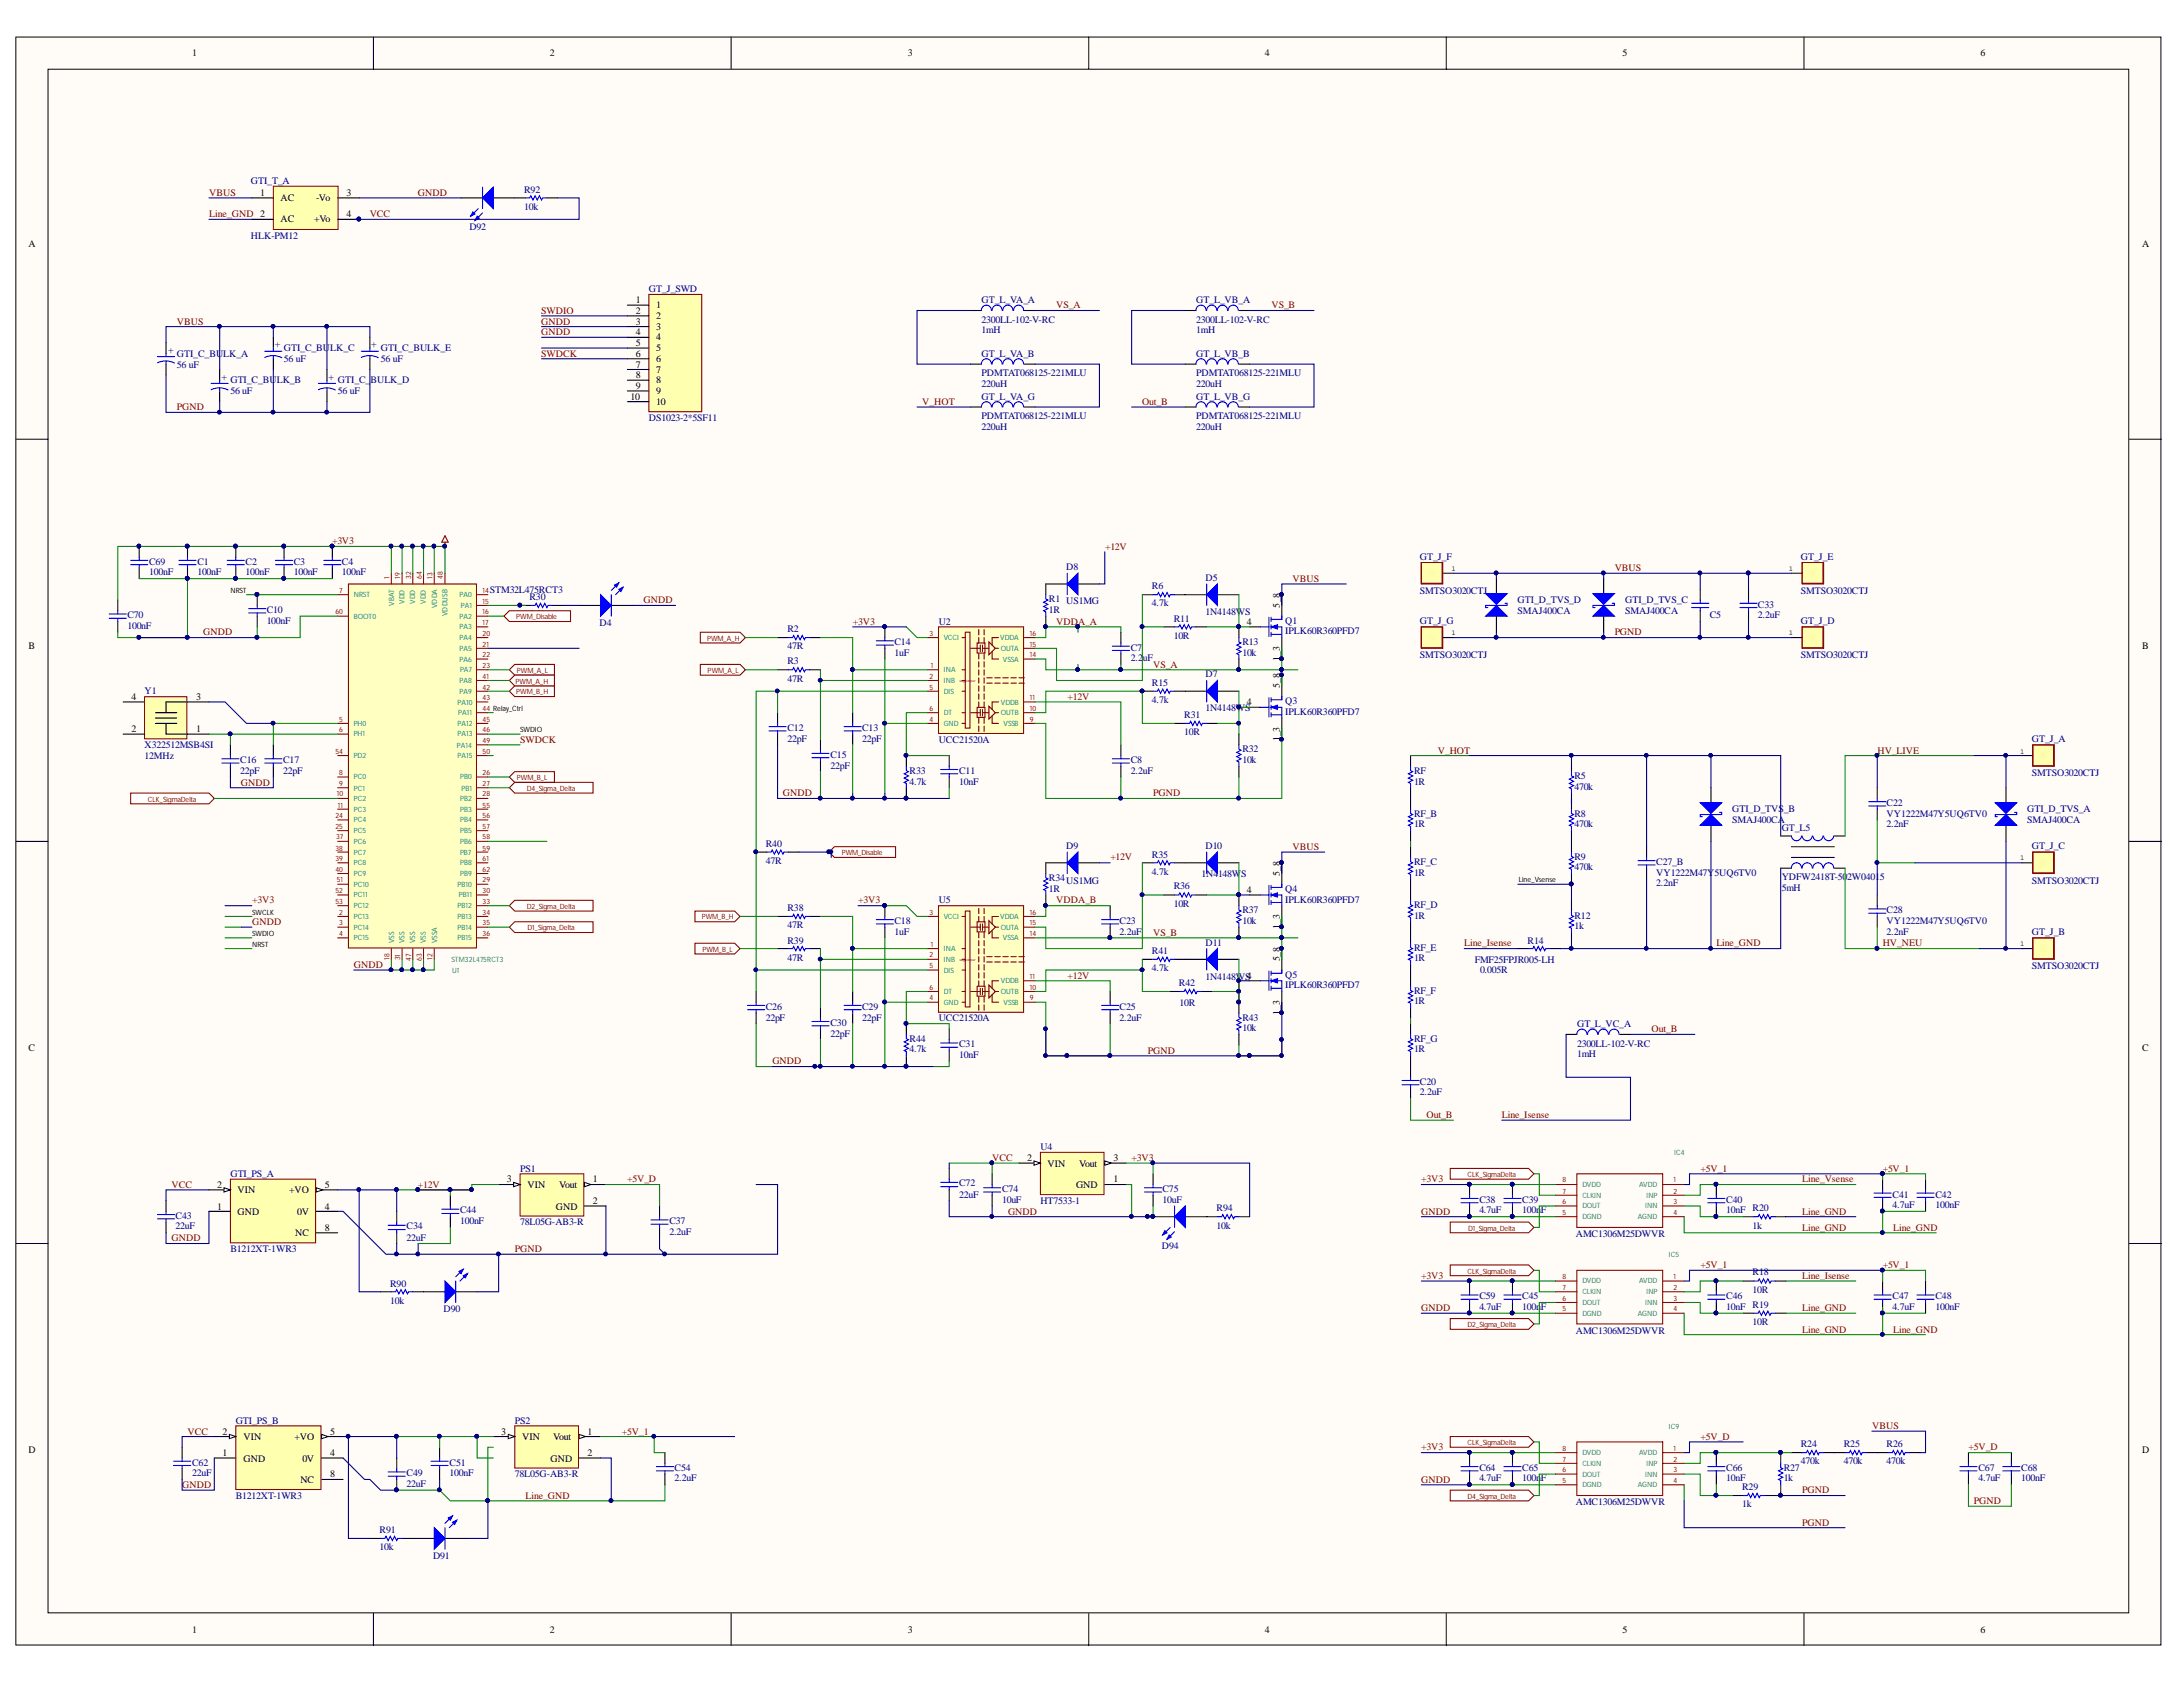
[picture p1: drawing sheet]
<svg xmlns="http://www.w3.org/2000/svg" width="279mm" height="216mm" viewBox="0 0 279 216" stroke-linecap="round" stroke-linejoin="round" font-family="sans-serif">
<defs><g id="words">
<g font-size="1.3">
<text x="24.6" y="7.2">1</text>
<text x="70.4" y="7.2">2</text>
<text x="116.2" y="7.2">3</text>
<text x="161.9" y="7.2">4</text>
<text x="207.7" y="7.2">5</text>
<text x="253.5" y="7.2">6</text>
<text x="33.3" y="25.1">1</text>
<text x="35.9" y="28.5">AC</text>
<text x="35.9" y="25.8">AC</text>
<text x="40.2" y="28.5">+Vo</text>
<text x="40.5" y="25.8">-Vo</text>
<text x="44.4" y="25.1">3</text>
<text x="44.4" y="27.8">4</text>
<text x="3.6" y="31.6">A</text>
<text x="274.2" y="31.6">A</text>
<text x="81.4" y="38.8">1</text>
<text x="81.4" y="40.2">2</text>
<text x="81.4" y="41.5">3</text>
<text x="84" y="39.4">1</text>
<text x="84" y="40.9">2</text>
<text x="81.4" y="42.9">4</text>
<text x="81.4" y="44.3">5</text>
<text x="81.4" y="45.7">6</text>
<text x="81.4" y="47">7</text>
<text x="84" y="42.2">3</text>
<text x="84" y="43.6">4</text>
<text x="84" y="44.9">5</text>
<text x="84" y="46.4">6</text>
<text x="84" y="47.7">7</text>
<text x="80.7" y="51.2">10</text>
<text x="81.4" y="48.4">8</text>
<text x="81.4" y="49.7">9</text>
<text x="84" y="49.1">8</text>
<text x="84" y="50.4">9</text>
<text x="84" y="51.9">10</text>
<text x="163.8" y="77.8" transform="rotate(-90 163.8 77.8)">5_8</text>
<text x="3.6" y="83">B</text>
<text x="159.6" y="80">4</text>
<text x="274.2" y="83">B</text>
<text x="16.8" y="89.6">4</text>
<text x="25.1" y="89.6">3</text>
<text x="163.8" y="88.1" transform="rotate(-90 163.8 88.1)">5_8</text>
<text x="163.8" y="84.5" transform="rotate(-90 163.8 84.5)">1_3</text>
<text x="16.8" y="93.7">2</text>
<text x="25.1" y="93.7">1</text>
<text x="159.6" y="90.3">4</text>
<text x="163.8" y="94.8" transform="rotate(-90 163.8 94.8)">1_3</text>
<text x="163.8" y="112.1" transform="rotate(-90 163.8 112.1)">5_8</text>
<text x="159.6" y="114.3">4</text>
<text x="163.8" y="118.9" transform="rotate(-90 163.8 118.9)">1_3</text>
<text x="163.8" y="123" transform="rotate(-90 163.8 123)">5_8</text>
<text x="163.8" y="129.9" transform="rotate(-90 163.8 129.9)">1_3</text>
<text x="3.6" y="134.5">C</text>
<text x="274.2" y="134.5">C</text>
<text x="131.5" y="148.5">2</text>
<text x="134.1" y="149.3">VIN</text>
<text x="138.1" y="149.3">Vout</text>
<text x="142.5" y="148.5">3</text>
<text x="27.8" y="152">2</text>
<text x="27.8" y="154.8">1</text>
<text x="30.4" y="152.7">VIN</text>
<text x="30.4" y="155.5">GND</text>
<text x="37" y="152.7">+VO</text>
<text x="38" y="155.5">0V</text>
<text x="41.6" y="152">5</text>
<text x="41.6" y="154.8">4</text>
<text x="64.9" y="151.3">3</text>
<text x="67.5" y="152">VIN</text>
<text x="71.1" y="154.8">GND</text>
<text x="71.6" y="152">Vout</text>
<text x="75.9" y="154">2</text>
<text x="75.9" y="151.3">1</text>
<text x="137.7" y="152">GND</text>
<text x="142.5" y="151.3">1</text>
<text x="37.8" y="158.2">NC</text>
<text x="41.6" y="157.5">8</text>
<text x="3.6" y="186">D</text>
<text x="28.5" y="183.6">2</text>
<text x="31.2" y="184.3">VIN</text>
<text x="37.7" y="184.3">+VO</text>
<text x="42.2" y="183.6">5</text>
<text x="64.1" y="183.6">3</text>
<text x="66.8" y="184.3">VIN</text>
<text x="70.8" y="184.3">Vout</text>
<text x="75.2" y="183.6">1</text>
<text x="274.2" y="186">D</text>
<text x="28.5" y="186.3">1</text>
<text x="31.2" y="187">GND</text>
<text x="38.4" y="189.8">NC</text>
<text x="38.7" y="187">0V</text>
<text x="42.2" y="186.3">4</text>
<text x="42.2" y="189.1">8</text>
<text x="70.5" y="187">GND</text>
<text x="75.2" y="186.3">2</text>
<text x="24.6" y="209">1</text>
<text x="70.4" y="209">2</text>
<text x="116.2" y="209">3</text>
<text x="161.9" y="209">4</text>
<text x="207.7" y="209">5</text>
<text x="253.5" y="209">6</text>
</g>
<g font-size="1.3" fill="#000080">
<text x="32.1" y="23.6">GTI_T_A</text>
<text x="60.1" y="29.5">D92</text>
<text x="67.1" y="26.9">10k</text>
<text x="67.1" y="24.7">R92</text>
<text x="32.1" y="30.6">HLK-PM12</text>
<text x="83.1" y="37.4">GT_J_SWD</text>
<text x="125.6" y="38.8">GT_L_VA_A</text>
<text x="125.6" y="41.3">2300LL-102-V-RC</text>
<text x="153.1" y="38.8">GT_L_VB_A</text>
<text x="153.1" y="41.3">2300LL-102-V-RC</text>
<text x="21.5" y="44.5" transform="rotate(90 21.5 44.5)">+</text>
<text x="22.6" y="45.7">GTI_C_BULK_A</text>
<text x="22.6" y="47">56 uF</text>
<text x="28.4" y="48" transform="rotate(90 28.4 48)">+</text>
<text x="35.2" y="43.8" transform="rotate(90 35.2 43.8)">+</text>
<text x="36.3" y="44.9">GTI_C_BULK_C</text>
<text x="36.3" y="46.4">56 uF</text>
<text x="42.1" y="48" transform="rotate(90 42.1 48)">+</text>
<text x="47.6" y="43.8" transform="rotate(90 47.6 43.8)">+</text>
<text x="48.8" y="44.9">GTI_C_BULK_E</text>
<text x="48.8" y="46.4">56 uF</text>
<text x="125.6" y="42.6">1mH</text>
<text x="125.6" y="45.7">GT_L_VA_B</text>
<text x="153.1" y="42.6">1mH</text>
<text x="153.1" y="45.7">GT_L_VB_B</text>
<text x="29.5" y="49.1">GTI_C_BULK_B</text>
<text x="29.5" y="50.4">56 uF</text>
<text x="43.3" y="49.1">GTI_C_</text>
<text x="43.3" y="50.4">56 uF</text>
<text x="47.4" y="49.1">BULK_D</text>
<text x="83.1" y="53.9">DS1023-2*5SF11</text>
<text x="125.6" y="51.2">GT_L_VA_G</text>
<text x="125.6" y="53.6">PDMTAT068125-221MLU</text>
<text x="125.6" y="49.5">220uH</text>
<text x="125.6" y="48.1">PDMTAT068125-221MLU</text>
<text x="153.1" y="51.2">GT_L_VB_G</text>
<text x="153.1" y="53.6">PDMTAT068125-221MLU</text>
<text x="153.1" y="49.5">220uH</text>
<text x="153.1" y="48.1">PDMTAT068125-221MLU</text>
<text x="125.6" y="55">220uH</text>
<text x="153.1" y="55">220uH</text>
<text x="181.7" y="71.6">GT_J_F</text>
<text x="230.5" y="71.6">GT_J_E</text>
<text x="19.1" y="73.6">100nF</text>
<text x="19.1" y="72.3">C69</text>
<text x="25.3" y="73.6">100nF</text>
<text x="25.3" y="72.3">C1</text>
<text x="31.4" y="73.6">100nF</text>
<text x="31.4" y="72.3">C2</text>
<text x="37.6" y="73.6">100nF</text>
<text x="37.6" y="72.3">C3</text>
<text x="43.8" y="73.6">100nF</text>
<text x="43.8" y="72.3">C4</text>
<text x="62.7" y="75.8">STM32L475RCT3</text>
<text x="67.8" y="76.8">R30</text>
<text x="134.3" y="77.1">R1 US1MG</text>
<text x="136.5" y="73">D8</text>
<text x="147.4" y="77.6">4.7k</text>
<text x="147.4" y="75.4">R6</text>
<text x="154.3" y="74.3">D5</text>
<text x="181.7" y="76">SMTSO3020CTJ</text>
<text x="194.2" y="77.2">GTI_D_TVS_D</text>
<text x="208" y="77.2">GTI_D_TVS_C</text>
<text x="225" y="77.8">C33</text>
<text x="230.5" y="76">SMTSO3020CTJ</text>
<text x="16.3" y="80.5">100nF</text>
<text x="16.3" y="79.1">C70</text>
<text x="34.1" y="79.8">100nF</text>
<text x="34.1" y="78.5">C10</text>
<text x="67.8" y="79">2.2k</text>
<text x="76.7" y="80.1">D4</text>
<text x="100.8" y="83.1">47R</text>
<text x="100.8" y="80.9">R2</text>
<text x="114.5" y="83.9">1uF</text>
<text x="114.5" y="82.6">C14</text>
<text x="120.1" y="80">U2</text>
<text x="134.3" y="78.5">1R</text>
<text x="144.7" y="83.3">C7</text>
<text x="150.2" y="81.7">10R</text>
<text x="150.2" y="79.5">R11</text>
<text x="154.3" y="78.7">1N4148WS</text>
<text x="159" y="83.9">10k</text>
<text x="159" y="82.6">R13</text>
<text x="164.5" y="79.8">Q1</text>
<text x="164.5" y="81.2">IPLK60R360PFD7</text>
<text x="181.7" y="79.8">GT_J_G</text>
<text x="194.2" y="78.6">SMAJ400CA</text>
<text x="208" y="78.6">SMAJ400CA</text>
<text x="218.8" y="79.1">C5</text>
<text x="225" y="79.1">2.2uF</text>
<text x="230.5" y="79.8">GT_J_D</text>
<text x="18.5" y="88.8">Y1</text>
<text x="100.8" y="87.2">47R</text>
<text x="100.8" y="85">R3</text>
<text x="144.7" y="84.6">2.2</text>
<text x="146.3" y="84.6">uF</text>
<text x="147.4" y="89.9">4.7k</text>
<text x="147.4" y="87.7">R15</text>
<text x="154.3" y="86.6">D7</text>
<text x="181.7" y="84.2">SMTSO3020CTJ</text>
<text x="230.5" y="84.2">SMTSO3020CTJ</text>
<text x="18.5" y="95.8">X322512MSB4SI</text>
<text x="100.8" y="94.9">22pF</text>
<text x="100.8" y="93.6">C12</text>
<text x="110.3" y="94.9">22pF</text>
<text x="110.3" y="93.6">C13</text>
<text x="120.1" y="95.1">UCC21520A</text>
<text x="151.6" y="94.1">10R</text>
<text x="151.6" y="91.9">R31</text>
<text x="154.3" y="91">1N4148WS</text>
<text x="164.5" y="90.1">Q3</text>
<text x="164.5" y="91.5">IPLK60R360PFD7</text>
<text x="260.1" y="94.9">GT_J_A</text>
<text x="18.5" y="97.1">12MHz</text>
<text x="30.8" y="99.1">22pF</text>
<text x="30.8" y="97.7">C16</text>
<text x="36.2" y="99.1">22pF</text>
<text x="36.2" y="97.7">C17</text>
<text x="106.3" y="98.4">22pF</text>
<text x="106.3" y="96.9">C15</text>
<text x="116.4" y="100.4">4.7k</text>
<text x="116.4" y="99.1">R33</text>
<text x="122.8" y="100.4">10nF</text>
<text x="122.8" y="99.1">C11</text>
<text x="144.7" y="99.1">2.2uF</text>
<text x="144.7" y="97.7">C8</text>
<text x="159" y="97.7">10k</text>
<text x="159" y="96.3">R32</text>
<text x="181" y="100.4">1R</text>
<text x="181" y="99.1">RF</text>
<text x="201.5" y="101.1">470k</text>
<text x="201.5" y="99.7">R5</text>
<text x="260.1" y="99.3">SMTSO3020CTJ</text>
<text x="181" y="105.9">1R</text>
<text x="181" y="104.5">RF_B</text>
<text x="201.5" y="105.9">470k</text>
<text x="201.5" y="104.5">R8</text>
<text x="221.7" y="104">GTI_D_TVS_B</text>
<text x="221.7" y="105.4">SMAJ400CA</text>
<text x="228" y="106.3">GT_L5</text>
<text x="241.5" y="105.9">2.2nF</text>
<text x="241.5" y="103.2">C22</text>
<text x="241.5" y="104.5">VY1222M47Y5UQ6TV0</text>
<text x="259.5" y="104">GTI_D_TVS_A</text>
<text x="259.5" y="105.4">SMAJ400CA</text>
<text x="98" y="110.5">47R</text>
<text x="98" y="108.3">R40</text>
<text x="134.3" y="112.7">R34</text>
<text x="136.5" y="108.7">D9</text>
<text x="136.5" y="113.1">US1MG</text>
<text x="147.4" y="112">4.7k</text>
<text x="147.4" y="109.8">R35</text>
<text x="150.2" y="113.8">R36</text>
<text x="153.8" y="112.2">1N4148W</text>
<text x="154.3" y="108.7">D10</text>
<text x="158.9" y="112.2">S</text>
<text x="181" y="112.1">1R</text>
<text x="181" y="110.7">RF_C</text>
<text x="201.5" y="111.4">470k</text>
<text x="201.5" y="110">R9</text>
<text x="212" y="113.4">2.2nF</text>
<text x="212" y="110.7">C27_B</text>
<text x="212" y="112.1">VY1222M47Y5UQ6TV0</text>
<text x="228" y="112.7">YDFW2418T-50</text>
<text x="236.4" y="112.7">2W0401</text>
<text x="240.6" y="112.7">5</text>
<text x="260.1" y="108.7">GT_J_C</text>
<text x="260.1" y="113.1">SMTSO3020CTJ</text>
<text x="100.8" y="118.8">47R</text>
<text x="100.8" y="116.6">R38</text>
<text x="114.5" y="119.7">1uF</text>
<text x="114.5" y="118.2">C18</text>
<text x="120.1" y="115.6">U5</text>
<text x="134.3" y="114.2">1R</text>
<text x="143.3" y="119.7">2.2uF</text>
<text x="143.3" y="118.2">C23</text>
<text x="150.2" y="116">10R</text>
<text x="159" y="118.2">10k</text>
<text x="159" y="116.9">R37</text>
<text x="164.5" y="114.2">Q4</text>
<text x="164.5" y="115.5">IPLK60R360PFD7</text>
<text x="181" y="117.5">1R</text>
<text x="181" y="116.2">RF_D</text>
<text x="201.5" y="118.9">1k</text>
<text x="201.5" y="117.5">R12</text>
<text x="228" y="114">5mH</text>
<text x="241.5" y="119.7">2.2nF</text>
<text x="241.5" y="116.9">C28</text>
<text x="241.5" y="118.2">VY1222M47Y5UQ6TV0</text>
<text x="260.1" y="119.7">GT_J_B</text>
<text x="100.8" y="123">47R</text>
<text x="100.8" y="120.8">R39</text>
<text x="147.4" y="124.3">4.7k</text>
<text x="147.4" y="122.1">R41</text>
<text x="154.3" y="121">D11</text>
<text x="154.3" y="125.4">1N4148WS4</text>
<text x="164.5" y="125.2">Q5</text>
<text x="181" y="123">1R</text>
<text x="181" y="121.7">RF_E</text>
<text x="188.8" y="123.2">FMF25FPJR005-LH</text>
<text x="189.4" y="124.6">0.005R</text>
<text x="195.5" y="120.8">R14</text>
<text x="260.1" y="124.1">SMTSO3020CTJ</text>
<text x="98" y="130.6">22pF</text>
<text x="98" y="129.2">C26</text>
<text x="106.3" y="131.3">C30</text>
<text x="110.3" y="130.6">22pF</text>
<text x="110.3" y="129.2">C29</text>
<text x="120.1" y="130.7">UCC21520A</text>
<text x="143.3" y="130.6">2.2uF</text>
<text x="143.3" y="129.2">C25</text>
<text x="150.9" y="126.2">R42</text>
<text x="151" y="128.7">10R</text>
<text x="159" y="132">10k</text>
<text x="159" y="130.6">R43</text>
<text x="164.5" y="126.5">IPLK60R360PFD7</text>
<text x="181" y="128.5">1R</text>
<text x="181" y="127.2">RF_F</text>
<text x="201.8" y="131.4">GT_L_VC_A</text>
<text x="106.3" y="132.7">22pF</text>
<text x="116.4" y="134.7">4.7k</text>
<text x="116.4" y="133.3">R44</text>
<text x="122.8" y="135.4">10nF</text>
<text x="122.8" y="134">C31</text>
<text x="181" y="134.7">1R</text>
<text x="181" y="133.3">RF_G</text>
<text x="201.8" y="135.3">1mH</text>
<text x="201.8" y="133.9">2300LL-102-V-RC</text>
<text x="181.7" y="140.2">2.2uF</text>
<text x="181.7" y="138.8">C20</text>
<text x="66.6" y="150">PS1</text>
<text x="133.2" y="147.2">U4</text>
<text x="22.5" y="156">C43</text>
<text x="29.5" y="150.7">GTI_PS_A</text>
<text x="58.9" y="155.3">C44</text>
<text x="122.8" y="153.3">22uF</text>
<text x="122.8" y="151.8">C72</text>
<text x="128.3" y="153.9">10uF</text>
<text x="128.3" y="152.6">C74</text>
<text x="133.2" y="154">HT7533-1</text>
<text x="148.8" y="153.9">10uF</text>
<text x="148.8" y="152.6">C75</text>
<text x="155.7" y="155">R94</text>
<text x="189.3" y="155.3">4.7uF</text>
<text x="189.3" y="153.9">C38</text>
<text x="194.8" y="155.3">100n</text>
<text x="194.8" y="153.9">C39</text>
<text x="197.2" y="155.3">F</text>
<text x="220.9" y="155.3">10nF</text>
<text x="220.9" y="153.9">C40</text>
<text x="224.3" y="155">R20</text>
<text x="242.2" y="154.6">4.7uF</text>
<text x="242.2" y="153.3">C41</text>
<text x="247.7" y="154.6">100nF</text>
<text x="247.7" y="153.3">C42</text>
<text x="22.5" y="157.3">22uF</text>
<text x="29.5" y="160.3">B1212XT-1WR3</text>
<text x="52" y="158.8">22uF</text>
<text x="52" y="157.3">C34</text>
<text x="58.9" y="156.6">100nF</text>
<text x="66.6" y="156.8">78L05G-AB3-R</text>
<text x="85.7" y="158.1">2.2uF</text>
<text x="85.7" y="156.6">C37</text>
<text x="148.7" y="159.9">D94</text>
<text x="155.7" y="157.2">10k</text>
<text x="201.7" y="158.3">AMC1306M25DWVR</text>
<text x="224.3" y="157.2">1k</text>
<text x="49.9" y="166.9">10k</text>
<text x="49.9" y="164.7">R90</text>
<text x="56.8" y="168">D90</text>
<text x="189.3" y="167.6">4.7uF</text>
<text x="189.3" y="166.3">C59</text>
<text x="194.8" y="167.6">100n</text>
<text x="194.8" y="166.3">C45</text>
<text x="197.2" y="167.6">F</text>
<text x="220.9" y="167.6">10nF</text>
<text x="220.9" y="166.3">C46</text>
<text x="224.3" y="167.4">R19</text>
<text x="224.3" y="165.4">10R</text>
<text x="224.3" y="163.2">R18</text>
<text x="242.2" y="167.6">4.7uF</text>
<text x="242.2" y="166.3">C47</text>
<text x="247.7" y="167.6">100nF</text>
<text x="247.7" y="166.3">C48</text>
<text x="201.7" y="170.7">AMC1306M25DWVR</text>
<text x="224.3" y="169.6">10R</text>
<text x="30.2" y="182.2">GTI_PS_B</text>
<text x="65.9" y="182.2">PS2</text>
<text x="230.5" y="185.2">R24</text>
<text x="236" y="185.2">R25</text>
<text x="241.5" y="185.2">R26</text>
<text x="24.6" y="188.9">22uF</text>
<text x="24.6" y="187.6">C62</text>
<text x="30.2" y="191.8">B1212XT-1WR3</text>
<text x="52" y="190.3">22uF</text>
<text x="52" y="188.9">C49</text>
<text x="57.5" y="188.9">100nF</text>
<text x="57.5" y="187.6">C51</text>
<text x="65.9" y="189.1">78L05G-AB3-R</text>
<text x="86.3" y="189.6">2.2uF</text>
<text x="86.3" y="188.2">C54</text>
<text x="189.3" y="189.6">4.7uF</text>
<text x="189.3" y="188.2">C64</text>
<text x="194.8" y="189.6">100n</text>
<text x="194.8" y="188.2">C65</text>
<text x="197.2" y="189.6">F</text>
<text x="220.9" y="189.6">10nF</text>
<text x="220.9" y="188.2">C66</text>
<text x="223" y="190.7">R29</text>
<text x="228.3" y="189.6">1k</text>
<text x="228.3" y="188.2">R27</text>
<text x="230.5" y="187.4">470k</text>
<text x="236" y="187.4">470k</text>
<text x="241.5" y="187.4">470k</text>
<text x="253.2" y="189.6">4.7uF</text>
<text x="253.2" y="188.2">C67</text>
<text x="258.7" y="189.6">100nF</text>
<text x="258.7" y="188.2">C68</text>
<text x="48.6" y="196.2">R91</text>
<text x="201.7" y="192.6">AMC1306M25DWVR</text>
<text x="223" y="192.9">1k</text>
<text x="48.6" y="198.4">10k</text>
<text x="55.4" y="199.5">D91</text>
</g>
<g font-size="1.3" fill="#800000">
<text x="26.8" y="25.1">VBUS</text>
<text x="26.8" y="27.8">Line_GND 2</text>
<text x="47.3" y="27.8">VCC</text>
<text x="53.5" y="25.1">GNDD</text>
<text x="22.6" y="41.5">VBUS</text>
<text x="69.3" y="40.2">SWDIO</text>
<text x="69.3" y="41.5">GNDD</text>
<text x="135.2" y="39.4">VS_A</text>
<text x="162.7" y="39.4">VS_B</text>
<text x="69.3" y="45.7">SWDCK</text>
<text x="69.3" y="42.9">GNDD</text>
<text x="22.6" y="52.5">PGND</text>
<text x="118" y="51.9">V_HOT</text>
<text x="146.2" y="51.9">Out_B</text>
<text x="42.5" y="69.7">+3V3</text>
<text x="141.4" y="70.3">+12V</text>
<text x="82.4" y="77.2">GNDD</text>
<text x="165.4" y="74.5">VBUS</text>
<text x="206.7" y="73.1">VBUS</text>
<text x="26" y="81.3">GNDD</text>
<text x="109.2" y="80">+3V3</text>
<text x="135.2" y="80">VDDA_A</text>
<text x="206.7" y="81.3">PGND</text>
<text x="136.6" y="89.6">+12V</text>
<text x="147.6" y="85.5">VS_A</text>
<text x="66.6" y="95.1">SWDCK</text>
<text x="30.8" y="100.6">GNDD</text>
<text x="100.2" y="101.9">GNDD</text>
<text x="147.6" y="101.9">PGND</text>
<text x="184" y="96.4">V_HOT</text>
<text x="240.3" y="96.4">HV_LIVE</text>
<text x="142.1" y="110.1">+12V</text>
<text x="165.4" y="108.8">VBUS</text>
<text x="32.3" y="118.4">GNDD</text>
<text x="32.3" y="115.6">+3V3</text>
<text x="109.8" y="115.6">+3V3</text>
<text x="135.2" y="115.6">VDDA_B</text>
<text x="147.6" y="119.7">VS_B</text>
<text x="45.3" y="123.9">GNDD</text>
<text x="136.6" y="125.2">+12V</text>
<text x="187.4" y="121.1">Line_Isense</text>
<text x="219.7" y="121.1">Line_GND</text>
<text x="241" y="121.1">HV_NEU</text>
<text x="98.9" y="136.2">GNDD</text>
<text x="146.9" y="134.9">PGND</text>
<text x="211.4" y="132.1">Out_B</text>
<text x="182.6" y="143.1">Out_B</text>
<text x="192.2" y="143.1">Line_Isense</text>
<text x="127" y="148.5">VCC</text>
<text x="144.8" y="148.5">+3V3</text>
<text x="217.6" y="150">+5V_1</text>
<text x="241" y="150">+5V_1</text>
<text x="22" y="152">VCC</text>
<text x="53.5" y="152">+12V</text>
<text x="80.3" y="151.3">+5V_D</text>
<text x="129" y="155.5">GNDD</text>
<text x="181.9" y="155.5">GNDD</text>
<text x="181.9" y="151.3">+3V3</text>
<text x="230.7" y="155.5">Line_GND</text>
<text x="230.7" y="151.3">Line_Vsense</text>
<text x="22" y="158.8">GNDD</text>
<text x="65.9" y="160.3">PGND</text>
<text x="230.7" y="157.5">Line_GND</text>
<text x="242.3" y="157.5">Line_GND</text>
<text x="181.9" y="167.8">GNDD</text>
<text x="181.9" y="163.7">+3V3</text>
<text x="217.6" y="162.3">+5V_1</text>
<text x="230.7" y="167.8">Line_GND</text>
<text x="230.7" y="163.7">Line_Isense</text>
<text x="241" y="162.3">+5V_1</text>
<text x="230.7" y="170.6">Line_GND</text>
<text x="242.3" y="170.6">Line_GND</text>
<text x="24" y="183.6">VCC</text>
<text x="79.6" y="183.6">+5V_1</text>
<text x="181.9" y="185.6">+3V3</text>
<text x="217.6" y="184.3">+5V_D</text>
<text x="239.6" y="182.9">VBUS</text>
<text x="251.9" y="185.6">+5V_D</text>
<text x="23.3" y="190.4">GNDD</text>
<text x="67.3" y="191.8">Line_GND</text>
<text x="181.9" y="189.8">GNDD</text>
<text x="230.7" y="191.1">PGND</text>
<text x="230.7" y="195.2">PGND</text>
<text x="252.6" y="192.5">PGND</text>
</g>
<g font-size=".9">
<text x="29.5" y="75.9">NRST</text>
<text x="185.8" y="73">1</text>
<text x="229" y="73">1</text>
<text x="185.8" y="81.3">1</text>
<text x="229" y="81.3">1</text>
<text x="66.6" y="93.7">SWDIO</text>
<text x="258.5" y="96.4">1</text>
<text x="194.4" y="112.9">Line_Vsense</text>
<text x="258.5" y="110.1">1</text>
<text x="32.3" y="117">SWCLK</text>
<text x="32.3" y="119.8">SWDIO</text>
<text x="32.3" y="121.2">NRST</text>
<text x="258.5" y="121.1">1</text>
</g>
<g font-size=".9" fill="#840000">
<text x="43.4" y="75.9">7</text>
<text x="49.8" y="74.1" transform="rotate(-90 49.8 74.1)">1</text>
<text x="51.2" y="74.1" transform="rotate(-90 51.2 74.1)">19</text>
<text x="52.6" y="74.1" transform="rotate(-90 52.6 74.1)">32</text>
<text x="54" y="74.1" transform="rotate(-90 54 74.1)">64</text>
<text x="55.3" y="74.1" transform="rotate(-90 55.3 74.1)">13</text>
<text x="56.7" y="74.1" transform="rotate(-90 56.7 74.1)">48</text>
<text x="61.8" y="77.3">15</text>
<text x="61.8" y="75.9">14</text>
<text x="42.9" y="78.6">60</text>
<text x="61.8" y="80">17</text>
<text x="61.8" y="81.4">20</text>
<text x="61.8" y="82.8">21</text>
<text x="61.8" y="78.6">16</text>
<text x="119" y="81.4">3</text>
<text x="131.8" y="81.4">16</text>
<text x="131.8" y="82.8">15</text>
<text x="61.8" y="86.9">41</text>
<text x="61.8" y="88.2">42</text>
<text x="61.8" y="89.6">43</text>
<text x="61.8" y="84.1">22</text>
<text x="61.8" y="85.5">23</text>
<text x="119" y="86.9">2</text>
<text x="119" y="88.2">5</text>
<text x="119.1" y="85.5">1</text>
<text x="131.8" y="89.6">11</text>
<text x="131.8" y="84.1">14</text>
<text x="43.4" y="92.4">5</text>
<text x="43.4" y="93.7">6</text>
<text x="61.8" y="95.1">49</text>
<text x="61.8" y="93.7">46</text>
<text x="61.8" y="90.9">44 Relay_Ctrl</text>
<text x="61.8" y="92.4">45</text>
<text x="119" y="92.4">4</text>
<text x="119" y="90.9">6</text>
<text x="131.8" y="92.4">9</text>
<text x="131.8" y="90.9">10</text>
<text x="42.9" y="96.4">54</text>
<text x="43.1" y="101.9">10</text>
<text x="43.4" y="99.2">8</text>
<text x="43.4" y="100.6">9</text>
<text x="61.8" y="96.4">50</text>
<text x="61.8" y="99.2">26</text>
<text x="61.8" y="100.6">27</text>
<text x="61.8" y="101.9">28</text>
<text x="42.9" y="104.7">24</text>
<text x="42.9" y="106.1">25</text>
<text x="43" y="107.4">37</text>
<text x="43.3" y="103.4">11</text>
<text x="61.8" y="103.4">55</text>
<text x="61.8" y="104.7">56</text>
<text x="61.8" y="106.1">57</text>
<text x="61.8" y="107.4">58</text>
<text x="42.9" y="111.6">40</text>
<text x="42.9" y="110.2">39</text>
<text x="42.9" y="108.9">38</text>
<text x="43.1" y="112.9">51</text>
<text x="61.8" y="111.6">62</text>
<text x="61.8" y="110.2">61</text>
<text x="61.8" y="108.9">59</text>
<text x="61.8" y="112.9">29</text>
<text x="42.9" y="114.3">52</text>
<text x="42.9" y="115.7">53</text>
<text x="43.4" y="119.8">4</text>
<text x="43.4" y="117">2</text>
<text x="43.4" y="118.4">3</text>
<text x="61.8" y="115.7">33</text>
<text x="61.8" y="117">34</text>
<text x="61.8" y="118.4">35</text>
<text x="61.8" y="119.8">36</text>
<text x="61.8" y="114.3">30</text>
<text x="119" y="117">3</text>
<text x="131.8" y="117">16</text>
<text x="131.8" y="119.8">14</text>
<text x="131.8" y="118.4">15</text>
<text x="49.8" y="122.9" transform="rotate(-90 49.8 122.9)">18</text>
<text x="51.2" y="122.9" transform="rotate(-90 51.2 122.9)">31</text>
<text x="52.6" y="123" transform="rotate(-90 52.6 123)">47</text>
<text x="54" y="123" transform="rotate(-90 54 123)">63</text>
<text x="55.3" y="122.9" transform="rotate(-90 55.3 122.9)">12</text>
<text x="119" y="122.5">2</text>
<text x="119" y="123.9">5</text>
<text x="119.1" y="121.2">1</text>
<text x="131.8" y="125.3">11</text>
<text x="119" y="128">4</text>
<text x="119" y="126.7">6</text>
<text x="131.8" y="128">9</text>
<text x="131.8" y="126.7">10</text>
<text x="200" y="155.5">5</text>
<text x="200" y="154.1">6</text>
<text x="200" y="152.8">7</text>
<text x="200" y="151.3">8</text>
<text x="214.2" y="151.3">1</text>
<text x="214.2" y="152.8">2</text>
<text x="214.2" y="154.1">3</text>
<text x="214.2" y="155.5">4</text>
<text x="200" y="167.8">5</text>
<text x="200" y="166.4">6</text>
<text x="200" y="165.1">7</text>
<text x="200" y="163.7">8</text>
<text x="214.2" y="163.7">1</text>
<text x="214.2" y="165.1">2</text>
<text x="214.2" y="166.4">3</text>
<text x="214.2" y="167.8">4</text>
<text x="200" y="185.7">8</text>
<text x="214.2" y="185.7">1</text>
<text x="200" y="189.8">5</text>
<text x="200" y="188.4">6</text>
<text x="200" y="187">7</text>
<text x="214.2" y="187">2</text>
<text x="214.2" y="188.4">3</text>
<text x="214.2" y="189.8">4</text>
</g>
<g font-size=".9" fill="#008484">
<text x="45.3" y="76.4">NRST</text>
<text x="50.4" y="77.5" transform="rotate(-90 50.4 77.5)">VBAT</text>
<text x="51.8" y="77.3" transform="rotate(-90 51.8 77.3)">VDD</text>
<text x="53.1" y="77.3" transform="rotate(-90 53.1 77.3)">VDD</text>
<text x="54.5" y="77.3" transform="rotate(-90 54.5 77.3)">VDD</text>
<text x="55.9" y="77.8" transform="rotate(-90 55.9 77.8)">VDDA</text>
<text x="58.8" y="76.4">PA0</text>
<text x="59" y="77.8">PA1</text>
<text x="45.3" y="79.2">BOOT0</text>
<text x="57.3" y="78.8" transform="rotate(-90 57.3 78.8)">VDDUSB</text>
<text x="58.8" y="80.6">PA3</text>
<text x="58.8" y="81.9">PA4</text>
<text x="58.8" y="83.3">PA5</text>
<text x="58.8" y="79.2">PA2</text>
<text x="120.8" y="81.9">VCCI</text>
<text x="128" y="81.9">VDDA</text>
<text x="128.1" y="83.3">OUTA</text>
<text x="58.8" y="87.4">PA8</text>
<text x="58.8" y="88.8">PA9</text>
<text x="58.8" y="84.7">PA6</text>
<text x="58.9" y="86.1">PA7</text>
<text x="120.8" y="87.4">INB</text>
<text x="120.8" y="88.8">DIS</text>
<text x="120.8" y="86.1">INA</text>
<text x="128.3" y="84.7">VSSA</text>
<text x="45.3" y="92.9">PH0</text>
<text x="45.3" y="94.2">PH1</text>
<text x="58.5" y="95.7">PA14</text>
<text x="58.6" y="94.2">PA13</text>
<text x="58.6" y="92.9">PA12</text>
<text x="58.6" y="90.2">PA10</text>
<text x="58.6" y="91.5">PA11</text>
<text x="120.8" y="92.9">GND</text>
<text x="120.8" y="91.5">DT</text>
<text x="128.1" y="91.5">OUTB</text>
<text x="128.1" y="90.2">VDDB</text>
<text x="128.4" y="92.9">VSSB</text>
<text x="45.3" y="99.7">PC0</text>
<text x="45.3" y="101.2">PC1</text>
<text x="45.3" y="97">PD2</text>
<text x="58.6" y="97">PA15</text>
<text x="58.9" y="99.7">PB0</text>
<text x="59.1" y="101.2">PB1</text>
<text x="45.3" y="103.9">PC3</text>
<text x="45.3" y="102.5">PC2</text>
<text x="45.3" y="105.2">PC4</text>
<text x="45.3" y="106.7">PC5</text>
<text x="58.9" y="103.9">PB3</text>
<text x="58.9" y="105.2">PB4</text>
<text x="58.9" y="106.7">PB5</text>
<text x="58.9" y="102.5">PB2</text>
<text x="45.3" y="113.5">PC10</text>
<text x="45.3" y="112.1">PC9</text>
<text x="45.3" y="110.7">PC8</text>
<text x="45.3" y="108">PC6</text>
<text x="45.3" y="109.4">PC7</text>
<text x="58.6" y="113.5">PB10</text>
<text x="58.9" y="112.1">PB9</text>
<text x="58.9" y="110.7">PB8</text>
<text x="58.9" y="109.4">PB7</text>
<text x="58.9" y="108">PB6</text>
<text x="45.3" y="114.8">PC11</text>
<text x="45.3" y="116.2">PC12</text>
<text x="45.3" y="117.6">PC13</text>
<text x="45.3" y="119">PC14</text>
<text x="58.6" y="116.2">PB12</text>
<text x="58.6" y="117.6">PB13</text>
<text x="58.6" y="119">PB14</text>
<text x="58.7" y="114.8">PB11</text>
<text x="120.8" y="117.6">VCCI</text>
<text x="128" y="117.6">VDDA</text>
<text x="128.1" y="119">OUTA</text>
<text x="45.3" y="120.3">PC15</text>
<text x="50.4" y="120.7" transform="rotate(-90 50.4 120.7)">VSS</text>
<text x="51.8" y="120.7" transform="rotate(-90 51.8 120.7)">VSS</text>
<text x="53.1" y="120.7" transform="rotate(-90 53.1 120.7)">VSS</text>
<text x="54.5" y="120.7" transform="rotate(-90 54.5 120.7)">VSS</text>
<text x="55.9" y="120.7" transform="rotate(-90 55.9 120.7)">VSSA</text>
<text x="57.8" y="123.1">STM32L475RCT3</text>
<text x="57.9" y="124.6">U1</text>
<text x="58.6" y="120.3">PB15</text>
<text x="120.8" y="123.1">INB</text>
<text x="120.8" y="124.5">DIS</text>
<text x="120.8" y="121.7">INA</text>
<text x="128.1" y="125.8">VDDB</text>
<text x="128.3" y="120.3">VSSA</text>
<text x="120.8" y="128.6">GND</text>
<text x="120.8" y="127.2">DT</text>
<text x="128.1" y="127.2">OUTB</text>
<text x="128.4" y="128.6">VSSB</text>
<text x="214.3" y="147.9">IC4</text>
<text x="202.5" y="154.6">DOUT</text>
<text x="202.5" y="153.3">CLKIN</text>
<text x="202.5" y="151.9">DVDD</text>
<text x="209.8" y="151.9">AVDD</text>
<text x="210.5" y="154.6">INN</text>
<text x="210.7" y="153.3">INP</text>
<text x="202.5" y="156.1">DGND</text>
<text x="209.6" y="156.1">AGND</text>
<text x="213.6" y="160.9">IC5</text>
<text x="202.5" y="167">DOUT</text>
<text x="202.5" y="165.6">CLKIN</text>
<text x="202.5" y="164.2">DVDD</text>
<text x="209.8" y="164.2">AVDD</text>
<text x="210.5" y="167">INN</text>
<text x="210.7" y="165.6">INP</text>
<text x="202.5" y="168.4">DGND</text>
<text x="209.6" y="168.4">AGND</text>
<text x="213.6" y="182.8">IC9</text>
<text x="202.5" y="190.3">DGND</text>
<text x="202.5" y="189">DOUT</text>
<text x="202.5" y="187.6">CLKIN</text>
<text x="202.5" y="186.2">DVDD</text>
<text x="209.6" y="190.3">AGND</text>
<text x="209.8" y="186.2">AVDD</text>
<text x="210.5" y="189">INN</text>
<text x="210.7" y="187.6">INP</text>
</g>
<g font-size=".9" fill="#800000">
<text x="66.1" y="79.2">PWM_Disable</text>
<text x="90.5" y="82">PWM_A_H</text>
<text x="66" y="87.5">PWM_A_H</text>
<text x="66.1" y="88.8">PWM_B_H</text>
<text x="66.2" y="86.1">PWM_A_L</text>
<text x="90.6" y="86.1">PWM_A_L</text>
<text x="66.2" y="99.8">PWM_B_L</text>
<text x="67.4" y="101.2">D4_Sigma_Delta</text>
<text x="18.9" y="102.6">CLK_SigmaDelta</text>
<text x="107.7" y="109.4">PWM_Disable</text>
<text x="67.4" y="116.3">D2_Sigma_Delta</text>
<text x="67.5" y="119.1">D1_Sigma_Delta</text>
<text x="89.8" y="117.6">PWM_B_H</text>
<text x="89.9" y="121.8">PWM_B_L</text>
<text x="187.8" y="150.6">CLK_SigmaDelta</text>
<text x="187.9" y="157.5">D1_Sigma_Delta</text>
<text x="187.8" y="163">CLK_SigmaDelta</text>
<text x="187.8" y="169.8">D2_Sigma_Delta</text>
<text x="187.8" y="184.9">CLK_SigmaDelta</text>
<text x="187.8" y="191.8">D4_Sigma_Delta</text>
</g>
<g font-size=".4" fill="#840000">
<text x="122.8" y="87.2">LogicIn</text>
<text x="124.2" y="87.2">put</text>
<text x="122.8" y="123">LogicIn</text>
<text x="124.2" y="123">put</text>
</g>
</g></defs>
<g fill="#fffcf8" stroke="#000" stroke-width=".13">
<path d="M2 4.7h274.6v205.8h-274.6z"/>
<path d="M6.1 8.9h266.4v197.5h-266.4z"/>
</g>
<g fill="none" stroke="#000" stroke-width=".13">
<path d="M47.8 4.7v4.2M93.6 4.7v4.2M139.3 4.7v4.2M185.1 4.7v4.2M230.9 4.7v4.2M2 56.2h4.1M272.5 56.2h4.2M2 107.7h4.1M272.5 107.7h4.2M2 159.1h4.1M272.5 159.1h4.2M47.8 206.5v4.1"/>
<path d="M93.6 206.5v4.1M139.3 206.5v4.1M185.1 206.5v4.1M230.9 206.5v4.1"/>
</g>
<g fill="none" stroke="#000" stroke-width=".14">
<path d="M36.4 69.9v1.4M36.4 72.7v1.4M133.8 110.4v1.4M133.8 114.5v1.4M142.1 115.9v1.4M142.1 118.7v1.3M164.1 110.4v2.8M164.1 115.9v2.8M201.1 102.2v1.4M201.1 106.3v1.4M84.4 154.3v1.4M84.4 157.1v1.4"/>
<path d="M50.8 186.6v1.4M50.8 189.3v1.4"/>
</g>
<g fill="#000080" stroke="#000080" stroke-width=".13">
<circle cx="36.3" cy="69.9" r=".23"/>
<circle cx="36.3" cy="74" r=".23"/>
<circle cx="133.8" cy="115.9" r=".23"/>
<circle cx="142" cy="120" r=".23"/>
<circle cx="50.7" cy="190.7" r=".23"/>
<circle cx="164" cy="110.4" r=".23"/>
<circle cx="164" cy="118.6" r=".23"/>
</g>
<g fill="none" stroke="#00f" stroke-width=".14">
<path d="M35.3 72.3h2.2M35.3 71.7h2.2M36.4 71.3v.4M36.4 72.3v.4M133.8 111.8v.5l.3 .2-.5 .3 .5 .2-.5 .3 .5 .3-.5 .3 .2 .1v.5M141 117.7h2.2M141 118.2h2.2M142.1 117.3v.4M142.1 118.2v.5M161.3 114.5h1.1M162.4 113.3v2.5M162.7 113.6h1.4"/>
<path d="M162.7 114.5h1.4v1.4M162.7 115.5h1.4M162.7 113.3v.6M162.7 114.3v.5M162.7 115.2v.6M201.1 103.6v.5l.3 .1-.5 .3 .5 .3-.5 .3 .5 .2-.5 .3 .2 .2v.5M83.3 156.7h2.2M83.3 156.1h2.2M84.4 155.7v.4M84.4 156.7v.4M49.7 188.9h2.2M49.7 188.4h2.2"/>
<path d="M50.8 188v.4M50.8 188.9v.4"/>
</g>
<path d="M162.7 114.5l.8-.2v.5z" fill="#00f"/>
<path d="M162.7 114.5l.8-.2v.5z" fill="none" stroke="#00f" stroke-width=".13"/>
<g fill="none" stroke="#00f" stroke-width=".14">
<path d="M16.7 72.3h2.2M16.7 71.7h2.2M17.8 71.3v.4M17.8 72.3v.4M67.9 77.5h.6l.1-.3 .3 .6 .3-.6 .2 .6 .3-.6 .3 .6 .1-.3h.6M33.9 97.7h2.2M33.9 97.1h2.2M35 96.7v.4M35 97.7v.4M120.4 98.5h2.2M120.4 99h2.2M121.5 98.1v.4"/>
<path d="M121.5 99v.4M147.6 88.5h.5l.2-.3 .2 .5 .3-.5 .3 .5 .3-.5 .2 .5 .2-.2h.5M150.3 80.2h.6l.1-.2 .3 .5 .3-.5 .2 .5 .3-.5 .3 .5 .1-.3h.6M201.1 98.8v.5l.3 .1-.5 .3 .5 .3-.5 .3 .5 .2-.5 .3 .2 .2v.5M147.6 110.4h.5l.2-.3 .2 .6 .3-.6 .3 .6 .3-.6 .2 .6 .2-.3h.5M164.1 113.2v.4M125.9 152.6h2.2M125.9 152h2.2M127 151.6v.4M127 152.6v.4M187 153.9h2.2M187 153.4h2.2"/>
<path d="M188.1 153v.4M188.1 153.9v.4M224.5 155.7h.5l.2-.3 .2 .6 .3-.6 .3 .6 .3-.6 .2 .6 .2-.3h.5M187 166.3h2.2M187 165.7h2.2M188.1 165.3v.4M188.1 166.3v.4M192.5 166.3h2.2M192.5 165.7h2.2M193.6 165.3v.4M193.6 166.3v.4M218.6 166.3h2.2"/>
<path d="M218.6 165.7h2.2M219.7 165.3v.4M219.7 166.3v.4M192.5 188.2h2.2M192.5 187.7h2.2M193.6 187.3v.4M193.6 188.2v.5"/>
</g>
<g fill="none" stroke="#000" stroke-width=".14">
<path d="M17.8 69.9v1.4M17.8 72.7v1.4M66.6 77.5h1.3M70.7 77.5h1.4M35 95.3v1.4M35 98.1v1.3M121.5 96.7v1.4M121.5 99.4v1.4M146.2 88.5h1.4M149 80.2h1.3M150.3 88.5h1.4M153.1 80.2h1.3"/>
<path d="M201.1 97.4v1.4M146.2 110.4h1.4M150.3 110.4h1.4M159.9 114.5h1.4M201.1 101.5v1.4M127 150.2v1.4M127 153v1.3M188.1 151.6v1.4M188.1 154.3v1.4M223.1 155.7h1.4M227.2 155.7h1.4M188.1 163.9v1.4"/>
<path d="M188.1 166.7v1.4M193.6 163.9v1.4M193.6 166.7v1.4M219.7 163.9v1.4M219.7 166.7v1.4M193.6 185.9v1.4M193.6 188.7v1.3"/>
</g>
<g fill="#000080" stroke="#000080" stroke-width=".13">
<circle cx="164" cy="110.4" r=".23"/>
<circle cx="164" cy="118.6" r=".23"/>
<circle cx="193.5" cy="163.9" r=".23"/>
<circle cx="193.5" cy="168" r=".23"/>
<circle cx="219.6" cy="163.9" r=".23"/>
<circle cx="219.6" cy="168" r=".23"/>
<circle cx="56.9" cy="69.9" r=".23"/>
<circle cx="188" cy="151.6" r=".23"/>
<circle cx="188" cy="155.7" r=".23"/>
<circle cx="17.8" cy="69.9" r=".23"/>
<circle cx="66.5" cy="77.4" r=".23"/>
<circle cx="146.2" cy="88.4" r=".23"/>
<circle cx="193.5" cy="185.9" r=".23"/>
<circle cx="193.5" cy="190" r=".23"/>
<circle cx="188.1" cy="163.9" r=".23"/>
<circle cx="188.1" cy="168" r=".23"/>
</g>
<path d="M57 68.6l.4 .8h-.9zM57 69.4v.5" fill="none" stroke="#800000" stroke-width=".14"/>
<path d="M199.1 151.6h2.7M199.1 153h2.7M199.1 154.3h2.7M199.1 155.7h2.7M201.8 150.2h11v6.9h-11zM212.8 151.6h2.8M212.8 153h2.8M212.8 154.3h2.8M212.8 155.7h2.8" fill="none" stroke="#840000" stroke-width=".14"/>
<path d="M120.1 80.2h10.9v13.7h-10.9z" fill="#ffffc2" stroke="#840000" stroke-width=".14"/>
<g fill="none" stroke="#840000" stroke-width=".14">
<path d="M118.7 85.7h1.4M118.7 81.6h1.4M118.7 88.5h1.4M118.7 87.1h1.4M118.7 92.6h1.4M118.7 91.2h1.4M123.1 85.7h.5M123.1 81.6h.5M123.1 88.5h.5M123.1 87.1h.5M123.1 92.6h.5M123.1 91.2h.5"/>
<path d="M123.6 80.9h.5v12.3h-.5zM124.2 91.2h1.3M124.2 83h1.3M125.1 90.5h1v1.3h-1zM125.1 82.3h1v1.3h-1zM125.3 80.6v.7M125.3 81.6v.7M125.3 83.7v.6M125.3 84.7v.7M125.3 85.7v.7M125.3 86.7v.7M125.3 87.8v.7"/>
<path d="M125.3 88.8v.7M125.3 89.8v.7M125.3 91.9v.7M125.3 92.9v.7M125.5 82.6v.8M125.5 90.8v.8M125.7 91.2h.9M125.7 83h.9M125.7 82.6v.8M125.7 90.8v.8M126 80.6v.7M126 81.6v.7"/>
<path d="M126 83.7v.6M126 84.7v.7M126 85.7v.7M126 86.7v.7M126 87.8v.7M126 88.8v.7M126 89.8v.7M126 91.9v.7M126 92.9v.7M126.3 87.4h.7M126.3 86.7h.7M126.6 90.4l.8 .8-.8 .8z"/>
<path d="M126.6 82.1l.8 .9-.8 .8zM127 83.4v.9h.8M127 91.6v1h.8M127.3 87.4h.7M127.3 86.7h.7M127.4 91.2h.4M127.4 83h.4M127.8 81.6h-.8v1M127.8 89.8h-.8v1M128.4 87.4h.6M128.4 86.7h.6M129.4 87.4h.7"/>
<path d="M129.4 86.7h.7M130.4 87.4h.7M130.4 86.7h.7M131.1 81.6h1.4M131.1 92.6h1.4M131.1 91.2h1.4M131.1 89.8h1.4M131.1 84.3h1.4M131.1 83h1.4M199.1 163.9h2.7M199.1 165.3h2.7M199.1 166.7h2.7"/>
<path d="M199.1 168.1h2.7M201.8 162.6h11v6.8h-11zM212.8 163.9h2.8M212.8 165.3h2.8M212.8 166.7h2.8M212.8 168.1h2.8M199.1 185.9h2.7M199.1 187.3h2.7M199.1 188.7h2.7M199.1 190h2.7M201.8 184.5h11v6.9h-11zM212.8 185.9h2.8"/>
<path d="M212.8 187.3h2.8M212.8 188.7h2.8M212.8 190h2.8"/>
</g>
<g fill="none" stroke="#000" stroke-width=".14">
<path d="M30.2 69.9v1.4M30.2 72.7v1.4M151.7 76.1h2.7M155.8 76.1h2.8M99.5 91.2v1.4M99.5 94v1.3M158.6 94v1.3M158.6 98.1v1.3M99.5 117.3h1.4M103.6 117.3h1.4M158.6 114.5v1.4M158.6 118.7v1.3"/>
<path d="M201.1 107.7v1.3M201.1 111.8v1.4M99.5 121.4h1.4M103.6 121.4h1.4M121.5 131.7v1.4M121.5 134.4v1.4M147.6 150.2v1.4M147.6 153v1.3M193.6 151.6v1.4M193.6 154.3v1.4M56.3 185.2v1.4M56.3 188v1.3"/>
</g>
<g fill="none" stroke="#00f" stroke-width=".14">
<path d="M29.1 72.3h2.2M29.1 71.7h2.2M30.2 71.3v.4M30.2 72.3v.4M98.4 93.5h2.2M98.4 93h2.2M99.5 92.6v.4M99.5 93.5v.5M158.6 95.3v.6l.2 .1-.5 .3 .5 .3-.5 .2 .5 .3-.5 .3 .3 .1v.6M100.9 117.3h.5l.2-.3 .3 .6 .2-.6 .3 .6 .3-.6 .3 .6 .1-.3h.5M158.6 115.9v.6l.2 .1-.5 .3 .5 .2-.5 .3 .5 .3-.5 .3 .3 .1v.6M201.1 109v.6l.3 .1-.5 .3 .5 .3-.5 .3 .5 .2-.5 .3 .2 .1v.6"/>
<path d="M100.9 121.4h.5l.2-.3 .3 .6 .2-.6 .3 .6 .3-.6 .3 .6 .1-.3h.5M120.4 133.5h2.2M120.4 134h2.2M121.5 133.1v.4M121.5 134v.4M146.5 152.6h2.2M146.5 152h2.2M147.6 151.6v.4M147.6 152.6v.4M192.5 153.9h2.2M192.5 153.4h2.2M193.6 153v.4"/>
<path d="M193.6 153.9v.4M55.2 187.6h2.2M55.2 187h2.2M56.3 186.6v.4M56.3 187.6v.4"/>
</g>
<g fill="#000080" stroke="#000080" stroke-width=".13">
<circle cx="158.5" cy="114.5" r=".23"/>
<circle cx="158.5" cy="120" r=".23"/>
<circle cx="30.1" cy="69.9" r=".23"/>
<circle cx="30.1" cy="74" r=".23"/>
<circle cx="193.5" cy="151.6" r=".23"/>
<circle cx="193.5" cy="155.7" r=".23"/>
<circle cx="201.1" cy="113.1" r=".23"/>
</g>
<path d="M154.4 76.1l1.4-1.4v2.8z" fill="#00f"/>
<path d="M154.4 76.1l1.4-1.4v2.8zM154.4 74.7v2.8M161.3 90.5h1.1M162.4 89.3v2.5M162.7 89.6h1.4M162.7 90.5h1.4v1.4M162.7 91.5h1.4M162.7 89.3v.5M162.7 90.2v.6M162.7 91.2v.6" fill="none" stroke="#00f" stroke-width=".14"/>
<path d="M164.1 86.4v2.7M164.1 91.9v2.7" fill="none" stroke="#000" stroke-width=".14"/>
<g fill="#000080" stroke="#000080" stroke-width=".13">
<circle cx="164" cy="86.4" r=".23"/>
<circle cx="164" cy="94.6" r=".23"/>
</g>
<path d="M162.7 90.5l.8-.3v.6z" fill="#00f"/>
<path d="M162.7 90.5l.8-.3v.6z" fill="none" stroke="#00f" stroke-width=".13"/>
<g fill="none" stroke="#00f" stroke-width=".14">
<path d="M147.6 76.1h.5l.2-.3 .2 .6 .3-.6 .3 .6 .3-.6 .2 .6 .2-.3h.5M216.5 77.8h2.2M216.5 77.2h2.2M217.6 76.8v.4M217.6 77.8v.4M222.7 77.8h2.2M222.7 77.2h2.2M223.8 76.8v.4M223.8 77.8v.4M116 98.1v.5l.3 .2-.6 .2 .6 .3-.6 .3 .6 .3-.6 .2 .3 .2v.5M142.4 82.7h2.2M142.4 83.2h2.2"/>
<path d="M143.5 82.3v.4M143.5 83.2v.5M151.7 92.6h.5l.2-.3 .3 .6 .2-.6 .3 .6 .3-.6 .3 .6 .1-.3h.5M164.1 89.1v.5M112.2 117.7h2.2M112.2 118.2h2.2M113.3 117.3v.4M113.3 118.2v.5M108 129.2h2.2M108 128.7h2.2M109.1 128.3v.4M109.1 129.2v.4"/>
<path d="M158.6 129.6v.6l.2 .1-.5 .3 .5 .3-.5 .2 .5 .3-.5 .3 .3 .1v.6M20.2 156h2.2M20.2 155.4h2.2M21.3 155v.4M21.3 156v.4M239.9 153.2h2.2M239.9 152.7h2.2M241 152.3v.4M241 153.2v.5M187 188.2h2.2M187 187.7h2.2M188.1 187.3v.4"/>
<path d="M188.1 188.2v.5M218.6 188.2h2.2M218.6 187.7h2.2M219.7 187.3v.4M219.7 188.2v.5M223.1 191.4h.6l.1-.3 .3 .6 .2-.6 .3 .6 .3-.6 .3 .6 .1-.3h.6M236.1 185.9h.6l.1-.3 .3 .6 .3-.6 .3 .6 .2-.6 .3 .6 .1-.3h.6"/>
</g>
<g fill="none" stroke="#000" stroke-width=".14">
<path d="M146.2 76.1h1.4M150.3 76.1h1.4M217.6 75.4v1.4M217.6 78.2v1.3M223.8 75.4v1.4M223.8 78.2v1.3M116 96.7v1.4M143.5 80.9v1.4M143.5 83.7v1.3M150.3 92.6h1.4M154.4 92.6h1.4M159.9 90.5h1.4"/>
<path d="M113.3 115.9v1.4M113.3 118.7v1.3M116 100.8v1.4M109.1 126.9v1.4M109.1 129.6v1.4M151.7 122.8h2.7M155.8 122.8h2.8M158.6 128.3v1.3M158.6 132.4v1.4M21.3 153.7v1.3M21.3 156.4v1.4M241 150.9v1.4"/>
<path d="M241 153.7v1.3M188.1 185.9v1.4M188.1 188.7v1.3M219.7 185.9v1.4M219.7 188.7v1.3M221.7 191.4h1.4M225.9 191.4h1.3M234.8 185.9h1.3M238.9 185.9h1.4"/>
</g>
<g fill="#000080" stroke="#000080" stroke-width=".13">
<circle cx="164" cy="86.4" r=".23"/>
<circle cx="164" cy="94.6" r=".23"/>
<circle cx="240.9" cy="155" r=".23"/>
<circle cx="188" cy="185.9" r=".23"/>
<circle cx="188" cy="190" r=".23"/>
<circle cx="219.6" cy="185.9" r=".23"/>
<circle cx="158.5" cy="128.2" r=".23"/>
<circle cx="113.2" cy="115.9" r=".23"/>
<circle cx="116" cy="96.7" r=".23"/>
<circle cx="116" cy="102.1" r=".23"/>
</g>
<path d="M154.4 122.8l1.4-1.4v2.7z" fill="#00f"/>
<g fill="none" stroke="#00f" stroke-width=".14">
<path d="M133.8 76.1v.6l.3 .1-.5 .3 .5 .2-.5 .3 .5 .3-.5 .3 .2 .1v.6M162.4 79v2.5M162.7 79.3h1.4M162.7 79v.5M162.7 80v.5M100.9 85.7h.5l.2-.3 .3 .6 .2-.6 .3 .6 .3-.6 .3 .6 .1-.3h.5M161.3 80.2h1.1M162.7 80.2h1.4v1.4M162.7 81.2h1.4M162.7 80.9v.6M239.2 116.3h2.2M239.2 116.9h2.2"/>
<path d="M240.3 115.9v.4M240.3 116.9v.4M95.7 129.2h2.2M95.7 128.7h2.2M96.8 128.3v.4M96.8 129.2v.4M154.4 122.8l1.4-1.4v2.7zM154.4 121.4v2.7M195.6 121.4h.6l.1-.3 .3 .6 .3-.6 .3 .6 .2-.6 .3 .6 .1-.3h.6M245.3 153.2h2.2M245.3 152.7h2.2M246.4 152.3v.4"/>
<path d="M246.4 153.2v.5M241.6 185.9h.6l.1-.3 .3 .6 .3-.6 .3 .6 .2-.6 .3 .6 .1-.3h.6"/>
</g>
<g fill="none" stroke="#000" stroke-width=".14">
<path d="M133.8 74.7v1.4M133.8 78.9v1.3M164.1 76.1v2.8M99.5 85.7h1.4M103.6 85.7h1.4M164.1 81.6v2.7M240.3 114.5v1.4M240.3 117.3v1.4M96.8 126.9v1.4M96.8 129.6v1.4M194.3 121.4h1.3M198.4 121.4h1.4"/>
<path d="M246.4 150.9v1.4M246.4 153.7v1.3M240.3 185.9h1.3M244.4 185.9h1.4"/>
</g>
<g fill="#000080" stroke="#000080" stroke-width=".13">
<circle cx="133.8" cy="80.2" r=".23"/>
<circle cx="164" cy="76.1" r=".23"/>
<circle cx="164" cy="84.3" r=".23"/>
</g>
<path d="M162.7 80.2l.8-.2v.5z" fill="#00f"/>
<path d="M162.7 80.2l.8-.2v.5z" fill="none" stroke="#00f" stroke-width=".13"/>
<path d="M164.1 78.9v.4" fill="none" stroke="#00f" stroke-width=".14"/>
<path d="M133.8 74.7h2.8M138 74.7h2.7M159.9 80.2h1.4" fill="none" stroke="#000" stroke-width=".14"/>
<g fill="#000080" stroke="#000080" stroke-width=".13">
<circle cx="164" cy="76.1" r=".23"/>
<circle cx="164" cy="84.3" r=".23"/>
</g>
<path d="M136.6 74.7l1.4-1.3v2.7z" fill="#00f"/>
<path d="M136.6 74.7l1.4-1.3v2.7zM136.6 73.4v2.7" fill="none" stroke="#00f" stroke-width=".14"/>
<path d="M133.8 110.4h2.8M138 110.4h2.7" fill="none" stroke="#000" stroke-width=".14"/>
<path d="M136.6 110.4l1.4-1.4v2.8z" fill="#00f"/>
<g fill="none" stroke="#00f" stroke-width=".14">
<path d="M136.6 110.4l1.4-1.4v2.8zM136.6 109v2.8M141 128.7h2.2M141 129.2h2.2M142.1 128.3v.4M142.1 129.2v.4M147.6 122.8h.5l.2-.3 .2 .5 .3-.5 .3 .5 .3-.5 .2 .5 .2-.2h.5M161.3 125.5h1.1M162.4 124.3v2.5M162.7 124.6h1.4M162.7 125.5h1.4v1.4M162.7 126.5h1.4"/>
<path d="M162.7 124.3v.5M162.7 125.2v.6M162.7 126.2v.6M230.7 185.9h.5l.1-.3 .3 .6 .3-.6 .3 .6 .2-.6 .3 .6 .2-.3h.5"/>
</g>
<path d="M142.1 126.9v1.4M142.1 129.6v1.4M146.2 122.8h1.4M150.3 122.8h1.4M164.1 121.4v2.7M164.1 126.9v2.7M229.3 185.9h1.4M233.4 185.9h1.4" fill="none" stroke="#000" stroke-width=".14"/>
<g fill="#000080" stroke="#000080" stroke-width=".13">
<circle cx="164" cy="121.4" r=".23"/>
<circle cx="164" cy="129.6" r=".23"/>
</g>
<path d="M162.7 125.5l.8-.3v.6z" fill="#00f"/>
<path d="M162.7 125.5l.8-.3v.6z" fill="none" stroke="#00f" stroke-width=".13"/>
<path d="M158.6 81.6v.5l.2 .2-.5 .3 .5 .2-.5 .3 .5 .3-.5 .3 .3 .1v.5M164.1 124.1v.5M224.5 168.1h.5l.2-.3 .2 .5 .3-.5 .3 .5 .3-.5 .2 .5 .2-.2h.5" fill="none" stroke="#00f" stroke-width=".14"/>
<path d="M158.6 80.2v1.4M158.6 84.3v1.4M159.9 125.5h1.4M223.1 168.1h1.4M227.2 168.1h1.4" fill="none" stroke="#000" stroke-width=".14"/>
<g fill="#000080" stroke="#000080" stroke-width=".13">
<circle cx="164" cy="121.4" r=".23"/>
<circle cx="164" cy="129.6" r=".23"/>
<circle cx="158.5" cy="80.2" r=".23"/>
<circle cx="158.5" cy="85.7" r=".23"/>
</g>
<path d="M18.5 89.2h5.4v5.4h-5.4z" fill="#ffffb0" stroke="#800000" stroke-width=".13"/>
<path d="M15.8 89.8h2.7M15.8 94h2.7M19.9 91.2h2.7M19.9 92.6h2.7M19.9 91.9h2.7M21.3 92.6v1.4h5.4M26.7 89.8h-5.4v1.4M240.3 100.8v1.4M240.3 103.6v1.3M227.9 185.9v1.4M227.9 190v1.4" fill="none" stroke="#000" stroke-width=".14"/>
<path d="M239.2 102.6h2.2M239.2 103.1h2.2M240.3 102.2v.4M240.3 103.1v.5M227.9 187.3v.5l.3 .2-.6 .2 .6 .3-.6 .3 .6 .3-.6 .2 .3 .2v.5" fill="none" stroke="#00f" stroke-width=".14"/>
<g fill="#000080" stroke="#000080" stroke-width=".13">
<circle cx="227.9" cy="191.4" r=".23"/>
<circle cx="227.9" cy="185.9" r=".23"/>
</g>
<path d="M66.6 150.2h8.1v5.4h-8.1z" fill="#ffffb0" stroke="#800000" stroke-width=".13"/>
<path d="M63.8 151.6h2.8" fill="none" stroke="#000" stroke-width=".14"/>
<path d="M65.7 151.3l.9 .3-.9 .3z" fill="#fffcf8"/>
<path d="M65.7 151.3l.9 .3-.9 .3z" fill="none" stroke="#000" stroke-width=".13"/>
<path d="M74.8 154.3h2.8M74.8 151.6h2.8" fill="none" stroke="#000" stroke-width=".14"/>
<path d="M74.8 151.3l.8 .3-.8 .3z" fill="#fffcf8"/>
<path d="M74.8 151.3l.8 .3-.8 .3z" fill="none" stroke="#000" stroke-width=".13"/>
<path d="M15.1 76.8v1.4M15.1 79.5v1.4M113.3 80.2v1.4M113.3 83v1.3M50.8 155v1.4M50.8 157.8v1.3M241 163.9v1.4M241 166.7v1.4" fill="none" stroke="#000" stroke-width=".14"/>
<g fill="#000080" stroke="#000080" stroke-width=".13">
<circle cx="240.9" cy="168" r=".23"/>
<circle cx="113.2" cy="80.2" r=".23"/>
</g>
<g fill="none" stroke="#00f" stroke-width=".14">
<path d="M14 79.1h2.2M14 78.6h2.2M15.1 78.2v.4M15.1 79.1v.4M112.2 82h2.2M112.2 82.6h2.2M113.3 81.6v.4M113.3 82.6v.4M49.7 157.4h2.2M49.7 156.8h2.2M50.8 156.4v.4M50.8 157.4v.4"/>
<path d="M239.9 166.3h2.2M239.9 165.7h2.2M241 165.3v.4M241 166.3v.4"/>
</g>
<path d="M65.9 182.5h8.1v5.4h-8.1z" fill="#ffffb0" stroke="#800000" stroke-width=".13"/>
<path d="M63.1 183.8h2.8" fill="none" stroke="#000" stroke-width=".14"/>
<path d="M65.1 183.6l.8 .2-.8 .3z" fill="#fffcf8"/>
<path d="M65.1 183.6l.8 .2-.8 .3z" fill="none" stroke="#000" stroke-width=".13"/>
<path d="M74.1 186.6h2.8M74.1 183.8h2.8" fill="none" stroke="#000" stroke-width=".14"/>
<path d="M74.1 183.6l.8 .2-.8 .3z" fill="#fffcf8"/>
<path d="M74.1 183.6l.8 .2-.8 .3z" fill="none" stroke="#000" stroke-width=".13"/>
<g fill="none" stroke="#000" stroke-width=".14">
<path d="M24 69.9v1.4M24 72.7v1.4M32.9 76.1v1.4M32.9 78.9v1.3M42.5 69.9v1.4M42.5 72.7v1.4M99.5 81.6h1.4M103.6 81.6h1.4M105 94.6v1.4M105 97.4v1.4M109.1 91.2v1.4M109.1 94v1.3"/>
<path d="M149 114.5h1.3M153.1 114.5h1.3M201.1 115.2v1.4M201.1 119.3v1.4M57.6 153v1.3M57.6 155.7v1.4M85.1 185.9v1.4M85.1 188.7v1.3"/>
</g>
<g fill="none" stroke="#00f" stroke-width=".14">
<path d="M22.9 72.3h2.2M22.9 71.7h2.2M24 71.3v.4M24 72.3v.4M31.8 78.4h2.2M31.8 77.9h2.2M32.9 77.5v.4M32.9 78.4v.5M41.4 72.3h2.2M41.4 71.7h2.2M42.5 71.3v.4M42.5 72.3v.4"/>
<path d="M100.9 81.6h.5l.2-.3 .3 .6 .2-.6 .3 .6 .3-.6 .3 .6 .1-.3h.5M103.9 97h2.2M103.9 96.4h2.2M105 96v.4M105 97v.4M108 93.5h2.2M108 93h2.2M109.1 92.6v.4M109.1 93.5v.5M150.3 114.5h.6l.1-.2 .3 .5 .3-.5 .2 .5 .3-.5 .3 .5 .1-.3h.6M201.1 116.6v.5l.3 .2-.5 .3 .5 .2-.5 .3 .5 .3-.5 .3 .2 .1v.5M56.5 155.3h2.2"/>
<path d="M56.5 154.8h2.2M57.6 154.3v.5M57.6 155.3v.4M84 188.2h2.2M84 187.7h2.2M85.1 187.3v.4M85.1 188.2v.5"/>
</g>
<g fill="#000080" stroke="#000080" stroke-width=".13">
<circle cx="32.9" cy="76.1" r=".23"/>
<circle cx="24" cy="69.9" r=".23"/>
<circle cx="24" cy="74" r=".23"/>
<circle cx="42.5" cy="69.9" r=".23"/>
</g>
<path d="M44.6 74.7h16.4v46.6h-16.4z" fill="#ffffc2" stroke="#840000" stroke-width=".14"/>
<g fill="none" stroke="#840000" stroke-width=".14">
<path d="M43.2 78.9h1.4M43.2 76.1h1.4M50.1 73.4v1.3M51.5 73.4v1.3M52.8 73.4v1.3M54.2 73.4v1.3M55.6 73.4v1.3M57 73.4v1.3M61.1 78.9h1.3M61.1 76.1h1.3M61.1 77.5h1.3M43.2 94h1.4"/>
<path d="M43.2 92.6h1.4M43.2 96.7h1.4M43.2 99.4h1.4M61.1 95.3h1.3M61.1 94h1.3M61.1 92.6h1.3M61.1 96.7h1.3M61.1 87.1h1.3M61.1 91.2h1.3M61.1 88.5h1.3M61.1 89.8h1.3M61.1 99.4h1.3"/>
<path d="M61.1 80.2h1.3M61.1 84.3h1.3M61.1 85.7h1.3M61.1 81.6h1.3M61.1 83h1.3M43.2 113.2h1.4M43.2 114.5h1.4M43.2 111.8h1.4M43.2 110.4h1.4M43.2 100.8h1.4M43.2 103.6h1.4M43.2 104.9h1.4"/>
<path d="M43.2 115.9h1.4M43.2 109h1.4M43.2 106.3h1.4M43.2 107.7h1.4M43.2 117.3h1.4M43.2 102.2h1.4M43.2 118.7h1.4M61.1 113.2h1.3M61.1 114.5h1.3M61.1 111.8h1.3M61.1 110.4h1.3M61.1 100.8h1.3"/>
<path d="M61.1 103.6h1.3M61.1 104.9h1.3M61.1 115.9h1.3M61.1 109h1.3M61.1 106.3h1.3M61.1 107.7h1.3M61.1 117.3h1.3M61.1 102.2h1.3M61.1 118.7h1.3M43.2 120h1.4M50.1 121.4v1.4M51.5 121.4v1.4"/>
<path d="M52.8 121.4v1.4M54.2 121.4v1.4M55.6 121.4v1.4M61.1 120h1.3"/>
</g>
<path d="M151.7 110.4h2.7M155.8 110.4h2.8" fill="none" stroke="#000" stroke-width=".14"/>
<path d="M154.4 110.4l1.4-1.4v2.8z" fill="#00f"/>
<path d="M154.4 110.4l1.4-1.4v2.8zM154.4 109v2.8M151 126.9h.6l.1-.3 .3 .6 .2-.6 .3 .6 .3-.6 .3 .6 .1-.3h.6" fill="none" stroke="#00f" stroke-width=".14"/>
<path d="M74.1 77.5h2.8M78.2 77.5h2.8M149.6 126.9h1.4M153.8 126.9h1.3" fill="none" stroke="#000" stroke-width=".14"/>
<path d="M76.9 76.1l1.3 1.4-1.3 1.4z" fill="#00f"/>
<path d="M76.9 76.1l1.3 1.4-1.3 1.4zM79.2 74.6l-1 1M79.7 75.1l-.9 1" fill="none" stroke="#00f" stroke-width=".14"/>
<path d="M79.2 75.4l.5-.3-.2 .6z" fill="#00f"/>
<path d="M79.2 75.4l.5-.3-.2 .6z" fill="none" stroke="#00f" stroke-width=".14"/>
<path d="M78.6 74.9l.6-.3-.3 .5z" fill="#00f"/>
<path d="M78.2 76.1v2.8M78.6 74.9l.6-.3-.3 .5zM218.6 153.9h2.2M218.6 153.4h2.2M219.7 153v.4M219.7 153.9v.4" fill="none" stroke="#00f" stroke-width=".14"/>
<path d="M219.7 151.6v1.4M219.7 154.3v1.4" fill="none" stroke="#000" stroke-width=".14"/>
<g fill="#000080" stroke="#000080" stroke-width=".13">
<circle cx="219.6" cy="151.6" r=".23"/>
<circle cx="219.6" cy="155.7" r=".23"/>
</g>
<path d="M133.2 147.5h8.1v5.4h-8.1z" fill="#ffffb0" stroke="#800000" stroke-width=".13"/>
<path d="M130.4 148.8h2.8" fill="none" stroke="#000" stroke-width=".14"/>
<path d="M132.3 148.6l.9 .2-.9 .3z" fill="#fffcf8"/>
<path d="M132.3 148.6l.9 .2-.9 .3z" fill="none" stroke="#000" stroke-width=".13"/>
<path d="M141.4 151.6h2.7M141.4 148.8h2.7" fill="none" stroke="#000" stroke-width=".14"/>
<path d="M141.4 148.6l.8 .2-.8 .3z" fill="#fffcf8"/>
<path d="M141.4 148.6l.8 .2-.8 .3z" fill="none" stroke="#000" stroke-width=".13"/>
<g fill="none" stroke="#000" stroke-width=".14">
<path d="M29.5 95.3v1.4M29.5 98.1v1.3M143.5 95.3v1.4M143.5 98.1v1.3M180.5 96.7v1.4M180.5 100.8v1.4M105 128.9v1.4M105 131.7v1.4M223.1 163.9h1.4M227.2 163.9h1.4M246.4 163.9v1.4M246.4 166.7v1.4"/>
<path d="M251.9 185.9v1.4M251.9 188.7v1.3"/>
</g>
<g fill="none" stroke="#00f" stroke-width=".14">
<path d="M28.4 97.7h2.2M28.4 97.1h2.2M29.5 96.7v.4M29.5 97.7v.4M142.4 97.7h2.2M142.4 97.1h2.2M143.5 96.7v.4M143.5 97.7v.4M180.5 98.1v.5l.3 .2-.5 .2 .5 .3-.5 .3 .5 .3-.5 .2 .2 .2v.5M103.9 131.3h2.2M103.9 130.7h2.2M105 130.3v.4"/>
<path d="M105 131.3v.4M224.5 163.9h.5l.2-.2 .2 .5 .3-.5 .3 .5 .3-.5 .2 .5 .2-.3h.5M245.3 166.3h2.2M245.3 165.7h2.2M246.4 165.3v.4M246.4 166.3v.4M250.8 188.2h2.2M250.8 187.7h2.2M251.9 187.3v.4M251.9 188.2v.5"/>
</g>
<path d="M120.1 115.9h10.9v13.7h-10.9z" fill="#ffffc2" stroke="#840000" stroke-width=".14"/>
<g fill="none" stroke="#840000" stroke-width=".14">
<path d="M118.7 117.3h1.4M123.1 117.3h.5M123.6 116.6h.5v12.3h-.5zM124.2 118.7h1.3M125.1 118h1v1.3h-1zM125.3 116.3v.6M125.3 117.3v.7M125.3 119.3v.7M125.5 118.2v.9M125.7 118.7h.9M125.7 118.2v.9M126 116.3v.6"/>
<path d="M126 117.3v.7M126 119.3v.7M126.6 117.8l.8 .9-.8 .8zM127 119.1v.9h.8M127.4 118.7h.4M127.8 117.3h-.8v.9M131.1 117.3h1.4M131.1 118.7h1.4M118.7 121.4h1.4M118.7 124.1h1.4M118.7 122.8h1.4M118.7 128.3h1.4"/>
<path d="M118.7 126.9h1.4M123.1 121.4h.5M123.1 124.1h.5M123.1 122.8h.5M123.1 128.3h.5M123.1 126.9h.5M124.2 126.9h1.3M125.1 126.2h1v1.3h-1zM125.3 120.4v.7M125.3 121.4v.7M125.3 122.4v.7M125.3 123.5v.6"/>
<path d="M125.3 124.5v.7M125.3 125.5v.7M125.3 127.6v.7M125.3 128.6v.7M125.5 126.5v.8M125.7 126.9h.9M125.7 126.5v.8M126 120.4v.7M126 121.4v.7M126 122.4v.7M126 123.5v.6M126 124.5v.7"/>
<path d="M126 125.5v.7M126 127.6v.7M126 128.6v.7M126.3 123.1h.7M126.3 122.4h.7M126.6 126.1l.8 .8-.8 .8zM127 127.3v1h.8M127.3 123.1h.7M127.3 122.4h.7M127.4 126.9h.4M127.8 125.5h-.8v1M128.4 123.1h.6"/>
<path d="M128.4 122.4h.6M129.4 123.1h.7M129.4 122.4h.7M130.4 123.1h.7M130.4 122.4h.7M131.1 128.3h1.4M131.1 126.9h1.4M131.1 125.5h1.4M131.1 120h1.4"/>
</g>
<path d="M151.7 88.5h2.7M155.8 88.5h2.8M257.4 185.9v1.4M257.4 188.7v1.3" fill="none" stroke="#000" stroke-width=".14"/>
<path d="M256.3 188.2h2.2M256.3 187.7h2.2M257.4 187.3v.4M257.4 188.2v.5" fill="none" stroke="#00f" stroke-width=".14"/>
<path d="M154.4 88.5l1.4-1.4v2.7z" fill="#00f"/>
<path d="M154.4 88.5l1.4-1.4v2.7zM154.4 87.1v2.7M116 132.4v.5l.3 .2-.6 .2 .6 .3-.6 .3 .6 .3-.6 .2 .3 .2v.5" fill="none" stroke="#00f" stroke-width=".14"/>
<path d="M116 131v1.4M116 135.1v1.4" fill="none" stroke="#000" stroke-width=".14"/>
<g fill="#000080" stroke="#000080" stroke-width=".13">
<circle cx="116" cy="131" r=".23"/>
<circle cx="116" cy="136.5" r=".23"/>
</g>
<g fill="#fff" stroke="#840000" stroke-width=".14">
<path d="M65.2 118.7l.7-.7h10v1.3h-10z" fill-rule="evenodd"/>
<path d="M65.2 85.7l.7-.7h5.1v1.4h-5.1z" fill-rule="evenodd"/>
<path d="M88.9 120.7h5.1l.7 .7-.7 .7h-5.1z" fill-rule="evenodd"/>
<path d="M89.6 85h5.1l.7 .7-.7 .7h-5.1z" fill-rule="evenodd"/>
<path d="M65.2 115.9l.7-.7h10v1.4h-10z" fill-rule="evenodd"/>
<path d="M65.2 99.4l.7-.6h5.1v1.3h-5.1z" fill-rule="evenodd"/>
<path d="M65.2 88.5l.7-.7h5.1v1.3h-5.1z" fill-rule="evenodd"/>
<path d="M64.5 78.9l.7-.7h7.8v1.3h-7.8z" fill-rule="evenodd"/>
<path d="M89.6 80.9h5.1l.7 .7-.7 .7h-5.1z" fill-rule="evenodd"/>
<path d="M88.9 116.6h5.1l.7 .7-.7 .7h-5.1z" fill-rule="evenodd"/>
<path d="M185.6 190.7h10l.7 .7-.7 .7h-10z" fill-rule="evenodd"/>
<path d="M16.7 101.5h10l.7 .7-.7 .7h-10z" fill-rule="evenodd"/>
<path d="M185.6 183.8h10l.7 .7-.7 .7h-10z" fill-rule="evenodd"/>
<path d="M185.6 168.8h10l.7 .6-.7 .7h-10z" fill-rule="evenodd"/>
<path d="M185.6 156.4h10l.7 .7-.7 .7h-10z" fill-rule="evenodd"/>
<path d="M185.6 161.9h10l.7 .7-.7 .7h-10z" fill-rule="evenodd"/>
<path d="M185.6 149.5h10l.7 .7-.7 .7h-10z" fill-rule="evenodd"/>
<path d="M65.2 100.8l.7-.7h10v1.4h-10z" fill-rule="evenodd"/>
<path d="M65.2 87.1l.7-.7h5.1v1.4h-5.1z" fill-rule="evenodd"/>
</g>
<g fill="#000080" stroke="#000080" stroke-width=".13">
<circle cx="53.5" cy="152.2" r=".23"/>
<circle cx="126.9" cy="148.8" r=".23"/>
<circle cx="42.5" cy="69.9" r=".23"/>
<circle cx="240.9" cy="150.2" r=".23"/>
<circle cx="240.9" cy="162.5" r=".23"/>
</g>
<path d="M260.2 95.3h2.6v2.7h-2.6z" fill="#ffffb0" stroke="#800000" stroke-width=".13"/>
<circle cx="261.5" cy="96.7" r=".15" fill="none" stroke="#ffd966" stroke-width=".69"/>
<path d="M258.8 96.7h1.4" fill="none" stroke="#000" stroke-width=".14"/>
<path d="M260.2 95.3h2.7v2.8h-2.7z" fill="none" stroke="#800000" stroke-width=".14"/>
<path d="M260.2 120h2.6v2.7h-2.6z" fill="#ffffb0" stroke="#800000" stroke-width=".13"/>
<circle cx="261.5" cy="121.4" r=".15" fill="none" stroke="#ffd966" stroke-width=".69"/>
<path d="M258.8 121.4h1.4" fill="none" stroke="#000" stroke-width=".14"/>
<path d="M260.2 120h2.7v2.8h-2.7z" fill="none" stroke="#800000" stroke-width=".14"/>
<path d="M260.2 109h2.6v2.7h-2.6z" fill="#ffffb0" stroke="#800000" stroke-width=".13"/>
<circle cx="261.5" cy="110.4" r=".15" fill="none" stroke="#ffd966" stroke-width=".69"/>
<path d="M124.2 39.7h1.4M131.1 39.7h1.4M151.7 39.7h1.4M158.6 39.7h1.3M124.2 52.1h1.4M131.1 52.1h1.4M151.7 52.1h1.4M158.6 52.1h1.3M258.8 110.4h1.4M200.4 132.4h1.4M207.3 132.4h1.4" fill="none" stroke="#000" stroke-width=".14"/>
<path d="M260.2 109h2.7v2.8h-2.7z" fill="none" stroke="#800000" stroke-width=".14"/>
<g fill="none" stroke="#00f" stroke-width=".14">
<path d="M126.9 39.7a.64 .64 0 0 0-.7-.6 .64 .64 0 0 0-.6 .6M128.3 39.7a.64 .64 0 0 0-.7-.6 .64 .64 0 0 0-.6 .6M129.6 39.7a.64 .64 0 0 0-.6-.6 .64 .64 0 0 0-.6 .6M131 39.7a.64 .64 0 0 0-.6-.6 .64 .64 0 0 0-.7 .6M154.4 39.7a.65 .65 0 0 0-.7-.6 .65 .65 0 0 0-.6 .6M155.7 39.7a.65 .65 0 0 0-.6-.6 .65 .65 0 0 0-.7 .6M157.1 39.7a.65 .65 0 0 0-.6-.6 .65 .65 0 0 0-.7 .6M158.5 39.7a.65 .65 0 0 0-.7-.6 .65 .65 0 0 0-.6 .6M126.9 52.1a.64 .64 0 0 0-.7-.7 .64 .64 0 0 0-.6 .7M128.3 52.1a.64 .64 0 0 0-.7-.7 .64 .64 0 0 0-.6 .7M129.6 52.1a.64 .64 0 0 0-.6-.7 .64 .64 0 0 0-.6 .7M131 52.1a.64 .64 0 0 0-.6-.7 .64 .64 0 0 0-.7 .7"/>
<path d="M154.4 52.1a.65 .65 0 0 0-.7-.7 .65 .65 0 0 0-.6 .7M155.7 52.1a.65 .65 0 0 0-.6-.7 .65 .65 0 0 0-.7 .7M157.1 52.1a.65 .65 0 0 0-.6-.7 .65 .65 0 0 0-.7 .7M158.5 52.1a.65 .65 0 0 0-.7-.7 .65 .65 0 0 0-.6 .7M203.1 132.4a.65 .65 0 0 0-.6-.7 .65 .65 0 0 0-.7 .7M204.5 132.4a.64 .64 0 0 0-.7-.7 .64 .64 0 0 0-.6 .7M205.8 132.4a.64 .64 0 0 0-.6-.7 .64 .64 0 0 0-.6 .7M207.2 132.4a.64 .64 0 0 0-.6-.7 .64 .64 0 0 0-.7 .7"/>
</g>
<path d="M230.7 80.2h2.6v2.7h-2.6z" fill="#ffffb0" stroke="#800000" stroke-width=".13"/>
<circle cx="232" cy="81.6" r=".15" fill="none" stroke="#ffd966" stroke-width=".69"/>
<path d="M229.3 81.6h1.4" fill="none" stroke="#000" stroke-width=".14"/>
<path d="M230.7 80.2h2.7v2.8h-2.7z" fill="none" stroke="#800000" stroke-width=".14"/>
<path d="M230.7 72h2.6v2.7h-2.6z" fill="#ffffb0" stroke="#800000" stroke-width=".13"/>
<circle cx="232" cy="73.3" r=".14" fill="none" stroke="#ffd966" stroke-width=".69"/>
<path d="M229.3 73.4h1.4M210.7 108.4v1.3M210.7 111.1v1.4M227.9 111.1h1.4M227.9 107h1.4M229.3 108.4h5.5M229.3 109.7h5.5M234.8 111.1h1.3M234.8 107h1.3" fill="none" stroke="#000" stroke-width=".14"/>
<path d="M230.7 72h2.7v2.7h-2.7z" fill="none" stroke="#800000" stroke-width=".14"/>
<circle cx="240.2" cy="96.7" r=".23" fill="#000080" stroke="#000080" stroke-width=".13"/>
<path d="M209.6 110.1h2.2M209.6 110.7h2.2M210.7 109.7v.4M210.7 110.7v.4M230.6 111.1a.65 .65 0 0 0-.7-.7 .65 .65 0 0 0-.6 .7M230.6 107a.65 .65 0 0 1-.7 .6 .65 .65 0 0 1-.6-.6M231.9 111.1a.65 .65 0 0 0-.6-.7 .65 .65 0 0 0-.6 .7M231.9 107a.65 .65 0 0 1-.6 .6 .65 .65 0 0 1-.6-.6M233.3 111.1a.65 .65 0 0 0-.6-.7 .65 .65 0 0 0-.7 .7M233.3 107a.65 .65 0 0 1-.6 .6 .65 .65 0 0 1-.7-.6M234.7 111.1a.65 .65 0 0 0-.7-.7 .65 .65 0 0 0-.6 .7M234.7 107a.65 .65 0 0 1-.6 .6 .65 .65 0 0 1-.7-.6" fill="none" stroke="#00f" stroke-width=".14"/>
<g fill="#00f">
<circle cx="228.1" cy="110.5" r=".21"/>
<circle cx="228.1" cy="107.7" r=".21"/>
</g>
<path d="M96.8 109h1.3M100.9 109h1.4" fill="none" stroke="#000" stroke-width=".14"/>
<circle cx="96.7" cy="109" r=".23" fill="#000080" stroke="#000080" stroke-width=".13"/>
<path d="M98.1 109h.6l.1-.2 .3 .5 .3-.5 .3 .5 .2-.5 .3 .5 .1-.3h.6" fill="none" stroke="#00f" stroke-width=".14"/>
<path d="M106.1 109l.7-.6h7.8v1.3h-7.8z" fill-rule="evenodd" fill="#fff" stroke="#840000" stroke-width=".14"/>
<circle cx="106.1" cy="109" r=".23" fill="#000080" stroke="#000080" stroke-width=".13"/>
<path d="M35 23.8h8.3v5.6h-8.3z" fill="#ffffb0" stroke="#800000" stroke-width=".13"/>
<g fill="none" stroke="#000" stroke-width=".14">
<path d="M32.2 25.3h2.8M32.2 28.1h2.8M43.2 25.3h2.8M43.2 28.1h2.8M124.2 46.6h1.4M131.1 46.6h1.4M151.7 46.6h1.4M158.6 46.6h1.3M180.5 102.2v1.4M180.5 106.3v1.4M180.5 108.4v1.3M180.5 112.5v2.7"/>
<path d="M180.5 118v2.7M180.5 123.5v2.7M180.5 128.9v1.4M180.5 131v1.4M180.5 135.1v1.4"/>
</g>
<circle cx="45.9" cy="28" r=".23" fill="#000080" stroke="#000080" stroke-width=".13"/>
<g fill="none" stroke="#00f" stroke-width=".14">
<path d="M126.9 46.6a.64 .64 0 0 0-.7-.7 .64 .64 0 0 0-.6 .7M128.3 46.6a.64 .64 0 0 0-.7-.7 .64 .64 0 0 0-.6 .7M129.6 46.6a.64 .64 0 0 0-.6-.7 .64 .64 0 0 0-.6 .7M131 46.6a.64 .64 0 0 0-.6-.7 .64 .64 0 0 0-.7 .7M154.4 46.6a.65 .65 0 0 0-.7-.7 .65 .65 0 0 0-.6 .7M155.7 46.6a.65 .65 0 0 0-.6-.7 .65 .65 0 0 0-.7 .7M157.1 46.6a.65 .65 0 0 0-.6-.7 .65 .65 0 0 0-.7 .7M158.5 46.6a.65 .65 0 0 0-.7-.7 .65 .65 0 0 0-.6 .7M180.5 103.6v.5l.3 .1-.5 .3 .5 .3-.5 .3 .5 .2-.5 .3 .2 .2v.5M180.5 109.7v.6l.3 .1-.5 .3 .5 .3-.5 .2 .5 .3-.5 .3 .2 .1v.6M180.5 115.2v.6l.3 .1-.5 .3 .5 .3-.5 .2 .5 .3-.5 .3 .2 .1v.6M180.5 120.7v.6l.3 .1-.5 .3 .5 .2-.5 .3 .5 .3-.5 .3 .2 .1v.6"/>
<path d="M180.5 126.2v.6l.3 .1-.5 .3 .5 .2-.5 .3 .5 .3-.5 .3 .2 .1v.5M180.5 132.4v.5l.3 .2-.5 .2 .5 .3-.5 .3 .5 .3-.5 .2 .2 .2v.5"/>
</g>
<path d="M83 37.7h6.8v15h-6.8z" fill="#ffffb0" stroke="#800000" stroke-width=".14"/>
<g fill="none" stroke="#000" stroke-width=".14">
<path d="M80.3 39.1h2.7M21.3 43.9v1.3M21.3 46.6v1.4M28.1 47.3v1.4M28.1 50v1.4M35 43.2v1.3M35 45.9v1.4M41.8 47.3v1.4M41.8 50v1.4M47.3 43.2v1.3M47.3 45.9v1.4M80.3 40.4h2.7"/>
<path d="M80.3 41.8h2.7M80.3 43.2h2.7M80.3 44.5h2.7M80.3 45.9h2.7M80.3 47.3h2.7M80.3 48.7h2.7M80.3 50h2.7M80.3 51.4h2.7"/>
</g>
<g fill="none" stroke="#00f" stroke-width=".14">
<path d="M20.2 46.4a2.43 2.43 0 0 1 2.1 .1M20.2 45.6h2.2M21.3 45.2v.4M21.3 46.2v.4M27 49.1h2.2M27 49.9a2.44 2.44 0 0 1 2.2 0M28.1 48.7v.4M28.1 49.6v.4M33.9 45.7a2.43 2.43 0 0 1 2.2 .1M33.9 45h2.2M35 44.5v.5M35 45.5v.4"/>
<path d="M40.8 49.1h2.1M40.8 49.9a2.42 2.42 0 0 1 2.1 0M41.8 48.7v.4M41.8 49.6v.4M46.2 45.7a2.42 2.42 0 0 1 2.2 .1M46.2 45h2.2M47.3 44.5v.5M47.3 45.5v.4"/>
</g>
<path d="M181.9 72h2.7v2.7h-2.7z" fill="#ffffb0" stroke="#800000" stroke-width=".13"/>
<circle cx="183.2" cy="73.3" r=".15" fill="none" stroke="#ffd966" stroke-width=".69"/>
<path d="M184.7 73.4h1.3" fill="none" stroke="#000" stroke-width=".14"/>
<path d="M181.9 72h2.8v2.7h-2.8z" fill="none" stroke="#800000" stroke-width=".14"/>
<path d="M181.9 80.2h2.7v2.7h-2.7z" fill="#ffffb0" stroke="#800000" stroke-width=".13"/>
<circle cx="183.2" cy="81.6" r=".15" fill="none" stroke="#ffd966" stroke-width=".69"/>
<path d="M184.7 81.6h1.3" fill="none" stroke="#000" stroke-width=".14"/>
<path d="M181.9 80.2h2.8v2.8h-2.8z" fill="none" stroke="#800000" stroke-width=".14"/>
<path d="M29.5 150.9h10.9v8.2h-10.9z" fill="#ffffb0" stroke="#800000" stroke-width=".14"/>
<path d="M26.7 152.3h2.8" fill="none" stroke="#000" stroke-width=".14"/>
<path d="M28.7 152l.8 .3-.8 .3z" fill="#fffcf8"/>
<path d="M28.7 152l.8 .3-.8 .3z" fill="none" stroke="#000" stroke-width=".13"/>
<path d="M26.7 155h2.8M40.5 152.3h2.7" fill="none" stroke="#000" stroke-width=".14"/>
<path d="M40.5 152l.8 .3-.8 .3z" fill="#fffcf8"/>
<path d="M40.5 152l.8 .3-.8 .3z" fill="none" stroke="#000" stroke-width=".13"/>
<path d="M40.5 155h2.7M40.5 157.8h2.7M23.3 185.2v1.4M23.3 188v1.3" fill="none" stroke="#000" stroke-width=".14"/>
<path d="M22.2 187.6h2.2M22.2 187h2.2M23.3 186.6v.4M23.3 187.6v.4" fill="none" stroke="#00f" stroke-width=".14"/>
<path d="M30.2 182.5h10.9v8.1h-10.9z" fill="#ffffb0" stroke="#800000" stroke-width=".14"/>
<path d="M27.4 183.8h2.8" fill="none" stroke="#000" stroke-width=".14"/>
<path d="M29.4 183.6l.8 .2-.8 .3z" fill="#fffcf8"/>
<path d="M29.4 183.6l.8 .2-.8 .3z" fill="none" stroke="#000" stroke-width=".13"/>
<path d="M27.4 186.6h2.8M41.2 183.8h2.7" fill="none" stroke="#000" stroke-width=".14"/>
<path d="M41.2 183.6l.8 .2-.8 .3z" fill="#fffcf8"/>
<path d="M41.2 183.6l.8 .2-.8 .3z" fill="none" stroke="#000" stroke-width=".13"/>
<path d="M256.7 100.8v2.8M256.7 104.9v2.8M121.5 149.5v1.4M121.5 152.3v1.4M41.2 186.6h2.7M41.2 189.3h2.7" fill="none" stroke="#000" stroke-width=".14"/>
<path d="M120.4 151.9h2.2M120.4 151.3h2.2M121.5 150.9v.4M121.5 151.9v.4" fill="none" stroke="#00f" stroke-width=".14"/>
<path d="M255.4 105.6l1.3-1.4 1.4 1.4z" fill="#00f"/>
<path d="M255.4 105.6l1.3-1.4 1.4 1.4zM257.8 104h.3v.2h-2.7v.3h.2" fill="none" stroke="#00f" stroke-width=".14"/>
<path d="M255.4 102.7h2.7l-1.4 1.4z" fill="#00f"/>
<path d="M255.4 102.7h2.7l-1.4 1.4z" fill="none" stroke="#00f" stroke-width=".14"/>
<path d="M219 100.8v2.8M219 104.9v2.8" fill="none" stroke="#000" stroke-width=".14"/>
<path d="M217.6 105.6l1.4-1.4 1.4 1.4z" fill="#00f"/>
<path d="M217.6 105.6l1.4-1.4 1.4 1.4zM220.1 104h.3v.2h-2.8v.3h.3" fill="none" stroke="#00f" stroke-width=".14"/>
<path d="M217.6 102.7h2.8l-1.4 1.4z" fill="#00f"/>
<path d="M217.6 102.7h2.8l-1.4 1.4z" fill="none" stroke="#00f" stroke-width=".14"/>
<path d="M205.3 74.1v2.7M205.3 78.2v2.7" fill="none" stroke="#000" stroke-width=".14"/>
<path d="M203.9 78.9l1.4-1.4 1.3 1.4z" fill="#00f"/>
<path d="M203.9 78.9l1.4-1.4 1.3 1.4zM206.4 77.2h.2v.3h-2.7v.3h.3" fill="none" stroke="#00f" stroke-width=".14"/>
<path d="M203.9 76h2.7l-1.3 1.3z" fill="#00f"/>
<path d="M203.9 76h2.7l-1.3 1.3z" fill="none" stroke="#00f" stroke-width=".14"/>
<path d="M191.5 74.1v2.7M191.5 78.2v2.7" fill="none" stroke="#000" stroke-width=".14"/>
<path d="M190.1 78.9l1.4-1.4 1.4 1.4z" fill="#00f"/>
<path d="M190.1 78.9l1.4-1.4 1.4 1.4zM192.6 77.2h.3v.3h-2.8v.3h.3" fill="none" stroke="#00f" stroke-width=".14"/>
<path d="M190.1 76h2.8l-1.4 1.3z" fill="#00f"/>
<path d="M190.1 76h2.8l-1.4 1.3zM179.4 138.3h2.2M179.4 138.8h2.2M180.5 137.9v.4M180.5 138.8v.4M50.1 165.3h.5l.2-.3 .2 .6 .3-.6 .3 .6 .3-.6 .2 .6 .2-.3h.5" fill="none" stroke="#00f" stroke-width=".14"/>
<path d="M180.5 136.5v1.4M180.5 139.2v1.4M48.7 165.3h1.4M52.8 165.3h4.2M58.3 165.3h2.8" fill="none" stroke="#000" stroke-width=".14"/>
<g fill="none" stroke="#008400" stroke-width=".14">
<path d="M17.8 74.1h24.7M24 74.1v7.5h-8.9v-.7M31.6 76.1h11.6M43.2 78.9h-4.8v2.7h-5.5v-1.4M50.1 69.9v3.5M51.5 69.9v3.5M52.8 69.9v3.5M54.2 69.9v3.5M55.6 69.9v3.5M57 73.4v-3.5h-41.9v6.9M62.4 77.5h4.9M62.4 78.9h2.1"/>
<path d="M146.2 76.1v11h-11v-4.1h-2.7M158.6 76.1v4.1M26.7 94h16.5M29.5 94v1.3M43.2 92.6h-8.2v2.7M62.4 85.7h2.8M62.4 95.3h4.2M62.4 88.5h2.8M62.4 87.1h2.8M62.4 99.4h2.8M62.4 94h4.2M62.4 91.2h.7"/>
<path d="M62.4 96.7h.7M95.4 85.7h4.1M95.4 81.6h4.1M99.5 88.5v2.7M105 81.6h4.1v4.1M105 85.7v8.9M105 87.1h13.7M105 98.8v3.4M109.1 85.7v5.5M109.1 95.3v6.2M109.1 85.7h9.6M113.3 84.3v17.2"/>
<path d="M113.3 92.6h5.4M116 80.2l1.4 1.4h1.3M118.7 91.2h-2.7v5.5h5.5M118.7 88.5h-21.9v35.6h21.9M132.5 84.3h1.3v1.4h4.2M132.5 91.2h1.3v-2.7h12.4v4.1h4.1M132.5 89.8h11v5.5M132.5 92.6h1.3v9.6h30.3v-8.9M138 80.2h5.5v.7M138 80.2h-4.2v1.4h-1.3M138 85.7h5.5M138 80.2v.7"/>
<path d="M138 85v.7M143.5 85.7h20.6M143.5 85v.7M143.5 99.4v2.8M146.2 80.2h2.8M154.4 80.2h5.5M155.8 92.6h2.8M158.6 88.5v5.5M158.6 99.4v2.8M158.6 90.5h1.3M164.1 83v2.7M164.1 85.7v2.1"/>
<path d="M164.1 85.7h2M180.5 96.7h7.6M252.6 96.7h-16.5v10.3M27.4 102.2h15.8M28.8 117.3h3.4M28.8 118.7h2.1M62.4 100.8h2.8M62.4 107.7h7.6M62.4 118.7h2.8M62.4 115.9h2.8M94.7 117.3h4.8M105 117.3h4.1v4.1"/>
<path d="M113.3 115.9h2.7l1.4 1.4h1.3M121.5 100.8v1.4M142.1 115.9h-8.3v1.4h-1.3M146.2 110.4v11h-12.4v-2.7h-1.3M146.2 114.5h2.8M158.6 110.4v4.1h-4.2M164.1 117.3v2.7M180.5 107.7v.7M236.1 111.1v10.3h4.2M240.3 104.9v5.5h4.8M240.3 118.7v2.7M28.8 121.4h3.4"/>
<path d="M28.8 120h3.4M50.1 122.8v1.3h4.1M51.5 122.8v1.3M52.8 122.8v1.3M54.2 122.8v1.3M55.6 122.8v1.3h-1.4M94.7 121.4h4.8M96.8 131v5.5h2M96.8 124.1v2.8M105 133.1v3.4h-.7M105 121.4v7.5M105 122.8h13.7"/>
<path d="M109.1 121.4v5.5M109.1 131v5.5M109.1 121.4h9.6M113.3 120v16.5M113.3 128.3h5.4M118.7 126.9h-2.7v4.1h5.5v.7M121.5 135.8v.7h-2.1M132.5 120h31.6M132.5 125.5h9.6v1.4M132.5 128.3h1.3v6.8h8.3v-4.1M146.2 124.1h-12.4v2.8h-1.3M146.2 124.1v2.8h3.4"/>
<path d="M146.2 122.8v1.3M155.1 126.9h3.5M158.6 122.8v5.5M164.1 120v2.8M164.1 133.1v2h-5.5v-1.3M164.1 120h2M180.5 130.3v.7M240.3 121.4h13M57.6 157.1v2h-4.1M57.6 152.3v.7M63.8 151.6h-3.4v.7h-9.6M77.6 151.6h6.8v2.7"/>
<path d="M121.5 148.8h5.5M130.4 148.8h-3.4v1.4M144.1 148.8h3.5v1.4M144.1 151.6h.7v4.1M147.6 154.3v1.4h-.7M180.5 140.6v2.8h5.5M188.1 155.7h11M188.1 151.6h11M196.3 150.2h.7v2.8h2.1M199.1 154.3h-2.1v2.8h-.7M215.6 155.7v2.1h25.4M215.6 154.3h2v1.4h5.5"/>
<path d="M237.5 151.6h-19.9v1.4h-2M241 150.9v-.7h5.4v.7M246.4 155h-5.4v2.8h6.8M188.1 163.9h11M188.1 168.1h11M196.3 162.6h.7v2.7h2.1M199.1 166.7h-2.1v2.7h-.7M215.6 168.1v2.7h25.4M215.6 166.7h2v1.4h5.5M223.1 163.9h-5.5v1.4h-2M228.6 163.9h8.9M228.6 168.1h8.9"/>
<path d="M241 163.9v-1.3h5.4v1.3M241 167.4v3.4h5.4M241 168.1h5.4M50.8 190.7h5.5l1.3 1.4h4.8M50.8 183.8h12.3M56.3 183.8v1.4M61.1 183.8v2.8h2M63.1 185.2h-.7v6.9M76.9 183.8h6.8v2.1h1.4M85.1 190v2.1h-22.7M188.1 185.9h11M188.1 190h11"/>
<path d="M196.3 184.5h.7v2.8h2.1M199.1 188.7h-2.1v2.7h-.7M215.6 188.7h2v2.7h2.1M215.6 190v2.1M219.7 191.4h2M219.7 190v1.4M229.3 185.9h-11.7v1.4h-2M251.9 190v2.8h5.5v-2.8M251.9 185.9h5.5"/>
</g>
<g fill="#000080" stroke="#000080" stroke-width=".13">
<circle cx="104.3" cy="136.5" r=".23"/>
<circle cx="105" cy="136.5" r=".23"/>
<circle cx="113.2" cy="136.5" r=".23"/>
<circle cx="113.2" cy="128.2" r=".23"/>
<circle cx="55.5" cy="69.9" r=".23"/>
<circle cx="56.9" cy="69.9" r=".23"/>
<circle cx="30.1" cy="74" r=".23"/>
<circle cx="36.3" cy="74" r=".23"/>
<circle cx="147.5" cy="148.8" r=".23"/>
<circle cx="193.5" cy="155.7" r=".23"/>
<circle cx="188.1" cy="163.9" r=".23"/>
<circle cx="193.5" cy="163.9" r=".23"/>
<circle cx="109.1" cy="136.5" r=".23"/>
<circle cx="219.6" cy="191.4" r=".23"/>
<circle cx="113.2" cy="92.5" r=".23"/>
<circle cx="32.9" cy="76.1" r=".23"/>
<circle cx="42.5" cy="69.9" r=".23"/>
<circle cx="50" cy="69.9" r=".23"/>
<circle cx="219.6" cy="151.6" r=".23"/>
<circle cx="137.9" cy="85.7" r=".23"/>
<circle cx="143.4" cy="85.7" r=".23"/>
<circle cx="66.5" cy="77.4" r=".23"/>
<circle cx="193.5" cy="185.9" r=".23"/>
<circle cx="164" cy="85.7" r=".23"/>
<circle cx="164" cy="84.3" r=".23"/>
<circle cx="61" cy="183.8" r=".23"/>
<circle cx="188.1" cy="168" r=".23"/>
<circle cx="193.5" cy="168" r=".23"/>
<circle cx="36.3" cy="69.9" r=".23"/>
<circle cx="219.6" cy="168" r=".23"/>
<circle cx="56.2" cy="183.8" r=".23"/>
<circle cx="164" cy="120" r=".23"/>
<circle cx="164" cy="118.6" r=".23"/>
<circle cx="32.9" cy="81.6" r=".23"/>
<circle cx="51.4" cy="124.1" r=".23"/>
<circle cx="109.1" cy="121.4" r=".23"/>
<circle cx="188" cy="185.9" r=".23"/>
<circle cx="17.8" cy="81.6" r=".23"/>
<circle cx="24" cy="81.6" r=".23"/>
<circle cx="240.9" cy="157.7" r=".23"/>
<circle cx="240.9" cy="155" r=".23"/>
<circle cx="109.1" cy="85.7" r=".23"/>
<circle cx="50" cy="124.1" r=".23"/>
<circle cx="51.4" cy="69.9" r=".23"/>
<circle cx="52.8" cy="69.9" r=".23"/>
<circle cx="164" cy="121.4" r=".23"/>
<circle cx="24" cy="69.9" r=".23"/>
<circle cx="30.1" cy="69.9" r=".23"/>
<circle cx="52.8" cy="124.1" r=".23"/>
<circle cx="147.5" cy="155.7" r=".23"/>
<circle cx="146.9" cy="155.7" r=".23"/>
<circle cx="193.5" cy="151.6" r=".23"/>
<circle cx="54.2" cy="69.9" r=".23"/>
<circle cx="50.7" cy="183.8" r=".23"/>
<circle cx="188" cy="190" r=".23"/>
<circle cx="193.5" cy="190" r=".23"/>
<circle cx="24" cy="74" r=".23"/>
<circle cx="136.5" cy="135.1" r=".23"/>
<circle cx="142" cy="135.1" r=".23"/>
<circle cx="164" cy="86.4" r=".23"/>
<circle cx="54.2" cy="124.1" r=".23"/>
<circle cx="53.5" cy="152.2" r=".23"/>
<circle cx="50.7" cy="152.2" r=".23"/>
<circle cx="188" cy="155.7" r=".23"/>
<circle cx="29.5" cy="93.9" r=".23"/>
<circle cx="188" cy="151.6" r=".23"/>
<circle cx="17.8" cy="69.9" r=".23"/>
<circle cx="219.6" cy="163.9" r=".23"/>
<circle cx="62.4" cy="192" r=".23"/>
<circle cx="146.2" cy="124.1" r=".23"/>
<circle cx="219.6" cy="185.9" r=".23"/>
<circle cx="240.9" cy="170.8" r=".23"/>
<circle cx="219.6" cy="155.7" r=".23"/>
<circle cx="227.9" cy="185.9" r=".23"/>
<circle cx="227.9" cy="191.4" r=".23"/>
<circle cx="109.1" cy="102.1" r=".23"/>
<circle cx="113.2" cy="102.1" r=".23"/>
<circle cx="116" cy="131" r=".23"/>
<circle cx="116" cy="96.7" r=".23"/>
<circle cx="96.7" cy="124.1" r=".23"/>
<circle cx="105" cy="102.1" r=".23"/>
<circle cx="143.4" cy="102.1" r=".23"/>
<circle cx="146.2" cy="88.4" r=".23"/>
<circle cx="159.9" cy="135.1" r=".23"/>
<circle cx="164" cy="135.1" r=".23"/>
<circle cx="164" cy="133" r=".23"/>
<circle cx="142" cy="120" r=".23"/>
<circle cx="158.5" cy="120" r=".23"/>
<circle cx="113.2" cy="115.9" r=".23"/>
<circle cx="113.2" cy="80.2" r=".23"/>
<circle cx="53.5" cy="160.5" r=".23"/>
<circle cx="240.9" cy="168" r=".23"/>
<circle cx="50.7" cy="190.7" r=".23"/>
<circle cx="56.2" cy="190.7" r=".23"/>
<circle cx="137.9" cy="80.2" r=".23"/>
<circle cx="158.5" cy="85.7" r=".23"/>
<circle cx="146.2" cy="80.2" r=".23"/>
<circle cx="126.9" cy="148.8" r=".23"/>
<circle cx="144.8" cy="155.7" r=".23"/>
<circle cx="158.5" cy="114.5" r=".23"/>
<circle cx="146.2" cy="114.5" r=".23"/>
<circle cx="164" cy="76.1" r=".23"/>
<circle cx="164" cy="110.4" r=".23"/>
<circle cx="126.9" cy="155.7" r=".23"/>
<circle cx="201.1" cy="113.1" r=".23"/>
<circle cx="217.6" cy="81.6" r=".23"/>
<circle cx="223.7" cy="81.6" r=".23"/>
<circle cx="83.7" cy="183.8" r=".23"/>
<circle cx="99.5" cy="88.4" r=".23"/>
<circle cx="105" cy="122.7" r=".23"/>
<circle cx="105" cy="87.1" r=".23"/>
<circle cx="158.5" cy="135.1" r=".23"/>
<circle cx="158.5" cy="126.9" r=".23"/>
<circle cx="158.5" cy="102.1" r=".23"/>
<circle cx="158.5" cy="90.5" r=".23"/>
<circle cx="158.5" cy="92.5" r=".23"/>
<circle cx="158.5" cy="80.2" r=".23"/>
<circle cx="240.9" cy="162.5" r=".23"/>
<circle cx="240.9" cy="150.2" r=".23"/>
<circle cx="217.6" cy="73.3" r=".23"/>
<circle cx="223.7" cy="73.3" r=".23"/>
<circle cx="201.1" cy="96.7" r=".23"/>
<circle cx="201.1" cy="121.4" r=".23"/>
<circle cx="240.2" cy="121.4" r=".23"/>
<circle cx="240.2" cy="110.4" r=".23"/>
<circle cx="240.2" cy="96.7" r=".23"/>
<circle cx="106.3" cy="109" r=".23"/>
<circle cx="106.1" cy="109" r=".23"/>
<circle cx="34.9" cy="92.5" r=".23"/>
<circle cx="45.9" cy="28" r=".23"/>
<circle cx="44.5" cy="183.8" r=".23"/>
<circle cx="60.3" cy="152.2" r=".23"/>
<circle cx="77.5" cy="160.5" r=".23"/>
<circle cx="57.6" cy="152.2" r=".23"/>
<circle cx="78.2" cy="192" r=".23"/>
<circle cx="28.1" cy="41.8" r=".23"/>
<circle cx="34.9" cy="52.7" r=".23"/>
<circle cx="34.9" cy="41.8" r=".23"/>
<circle cx="28.1" cy="52.7" r=".23"/>
<circle cx="41.8" cy="52.7" r=".23"/>
<circle cx="41.8" cy="41.8" r=".23"/>
<circle cx="50.7" cy="160.5" r=".23"/>
<circle cx="45.9" cy="152.2" r=".23"/>
<circle cx="210.7" cy="121.4" r=".23"/>
<circle cx="210.7" cy="96.7" r=".23"/>
<circle cx="133.8" cy="80.2" r=".23"/>
<circle cx="133.8" cy="115.9" r=".23"/>
<circle cx="256.7" cy="96.7" r=".23"/>
<circle cx="256.7" cy="121.4" r=".23"/>
<circle cx="218.9" cy="96.7" r=".23"/>
<circle cx="218.9" cy="121.4" r=".23"/>
<circle cx="205.2" cy="73.3" r=".23"/>
<circle cx="205.2" cy="81.6" r=".23"/>
<circle cx="191.5" cy="73.3" r=".23"/>
<circle cx="191.5" cy="81.6" r=".23"/>
<circle cx="96.7" cy="109" r=".23"/>
<circle cx="116" cy="136.5" r=".23"/>
<circle cx="116" cy="102.1" r=".23"/>
<circle cx="133.8" cy="131.7" r=".23"/>
<circle cx="133.8" cy="135.1" r=".23"/>
<circle cx="164" cy="94.6" r=".23"/>
<circle cx="164" cy="129.6" r=".23"/>
<circle cx="158.5" cy="128.2" r=".23"/>
<circle cx="158.5" cy="125.5" r=".23"/>
<circle cx="85.1" cy="160.5" r=".23"/>
<circle cx="63.8" cy="160.5" r=".23"/>
</g>
<g fill="none" stroke="#000080" stroke-width=".14">
<path d="M26.7 25.3h5.5M26.7 28.1h5.5M45.3 28.1h.7M46 25.3h13M124.2 39.7h-6.8v6.9h6.8M132.5 39.7h8.2M151.7 39.7h-6.9v6.9h6.9M159.9 39.7h8.3M21.3 48v4.8h20.5v-1.4M21.3 43.9v-2.1h20.5v5.5M28.1 41.8v5.5M28.1 51.4v1.4"/>
<path d="M35 41.8v1.4M35 47.3v5.5M41.8 41.8h5.5v1.4M47.3 47.3v5.5h-5.5M69.3 45.9h11M69.3 44.5h11M69.3 43.2h11M69.3 41.8h11M69.3 40.4h11M117.4 52.1h6.8M132.5 46.6h8.2v5.5h-8.2M144.8 52.1h6.9"/>
<path d="M159.9 46.6h8.3v5.5h-8.3M72.1 77.5h2M81 77.5h5.5M141.4 70.6v4.1h-.7M172.3 74.7h-8.2v2.8M186 73.4h37.8M191.5 73.4v.7M205.3 73.4v.7M217.6 73.4v2M217.6 79.5v2.1M223.8 73.4v2M223.8 79.5v2.1"/>
<path d="M223.8 73.4h5.5M17.8 81.6h15.1M26.7 89.8h2.1l2.8 2.8h3.4M29.5 99.4v1.4h5.5v-1.4M62.4 83h11.7M99.5 95.3v6.9h22M109.1 80.2h6.9M186 81.6h43.3M188.1 96.7h39.8v10.3M191.5 80.9v.7M201.1 96.7v.7M205.3 80.9v.7"/>
<path d="M210.7 96.7v11.7M219 96.7v4.1M240.3 96.7v4.1M252.6 96.7h6.2M256.7 96.7v4.1M28.8 115.9h3.4M30.9 118.7h1.3M102.3 109h4.1v.7M109.1 101.5v.7M109.8 115.9h3.5M113.3 101.5v.7M140.7 110.4h1.4"/>
<path d="M158.6 114.5h1.3M169.6 109h-5.5v2.8M194.3 113.2h6.8v2M201.1 102.2v.7M210.7 112.5v8.9M219 107.7v13.7M227.9 111.1v10.3h-28.1M240.3 110.4v4.1M245.1 110.4h13.7M256.7 107.7v13.7M45.3 124.1h4.8M98.8 136.5h20.6"/>
<path d="M159.9 125.5h-1.3v2.8M164.1 128.3v6.8h-30.3v-3.4M187.4 121.4h6.9M200.4 132.4v5.5h8.3v5.5h-16.5M201.1 120.7v.7M208.7 132.4h8.2M253.3 121.4h5.5M26.7 155v4.1h-5.4v-1.3M26.7 152.3h-5.4v1.4M43.2 155h.7l5.5 5.5h1.4M43.2 152.3h7.6v2.7M53.5 152.3h6.9"/>
<path d="M53.5 159.1v1.4M77.6 154.3v6.2M84.4 158.5v1.3l.7 .7h-34.3v-1.4M96.8 151.6h2.7v8.9h-14.4M121.5 153.7v2h26.1M121.5 148.8v.7M127 154.3v1.4M181.9 155.7h6.2M181.9 151.6h6.2M228.6 155.7h8.9M241 150.2h-24.8v1.4h-.6M181.9 168.1h6.2"/>
<path d="M181.9 163.9h6.2M241 162.6h-24.8v1.3h-.6M27.4 186.6v4.1h-4.1v-1.4M27.4 183.8h-4.1v1.4M43.9 183.8h6.9v2.8M43.9 186.6l2.8 2.7h.6l1.4 1.4h2.1M56.3 189.3v1.4M76.9 186.6h1.3v5.5M83.7 183.8h10.3M181.9 190h6.2M181.9 185.9h6.2M215.6 192.1v3.4h20.5"/>
<path d="M223.1 184.5h-6.9v1.4h-.6M227.2 191.4h8.9M239.6 183.2h6.8v2.7h-.6"/>
</g>
<path d="M57 163.9l1.3 1.4-1.3 1.4z" fill="#00f"/>
<path d="M57 163.9l1.3 1.4-1.3 1.4zM59.3 162.4l-1 1M59.8 163l-.9 .9" fill="none" stroke="#00f" stroke-width=".14"/>
<path d="M59.3 163.3l.5-.3-.2 .5z" fill="#00f"/>
<path d="M59.3 163.3l.5-.3-.2 .5z" fill="none" stroke="#00f" stroke-width=".14"/>
<path d="M58.7 162.7l.6-.3-.3 .6z" fill="#00f"/>
<path d="M58.3 163.9v2.8M58.7 162.7l.6-.3-.3 .6zM48.7 196.9h.6l.1-.3 .3 .6 .3-.6 .2 .6 .3-.6 .3 .6 .1-.3h.6" fill="none" stroke="#00f" stroke-width=".14"/>
<path d="M46 152.3v13h2.7M63.8 160.5v4.8h-2.7" fill="none" stroke="#000080" stroke-width=".14"/>
<g fill="#000080" stroke="#000080" stroke-width=".13">
<circle cx="63.8" cy="160.5" r=".23"/>
<circle cx="45.9" cy="152.2" r=".23"/>
</g>
<path d="M47.3 196.9h1.4M51.5 196.9h4.1M57 196.9h2.7" fill="none" stroke="#000" stroke-width=".14"/>
<path d="M55.6 195.5l1.4 1.4-1.4 1.4z" fill="#00f"/>
<path d="M55.6 195.5l1.4 1.4-1.4 1.4zM57.9 194l-.9 1M58.5 194.6l-1 .9" fill="none" stroke="#00f" stroke-width=".14"/>
<path d="M57.9 194.8l.6-.2-.3 .5z" fill="#00f"/>
<path d="M57.9 194.8l.6-.2-.3 .5z" fill="none" stroke="#00f" stroke-width=".14"/>
<path d="M57.4 194.3l.5-.3-.3 .6z" fill="#00f"/>
<path d="M67.3 25.3h.5l.1-.2 .3 .5 .3-.5 .3 .5 .2-.5 .3 .5 .1-.3h.6M57 195.5v2.8M57.4 194.3l.5-.3-.3 .6z" fill="none" stroke="#00f" stroke-width=".14"/>
<path d="M44.6 183.8v13.1h2.7M62.4 192.1v4.8h-2.7" fill="none" stroke="#000080" stroke-width=".14"/>
<g fill="#000080" stroke="#000080" stroke-width=".13">
<circle cx="62.4" cy="192" r=".23"/>
<circle cx="44.5" cy="183.8" r=".23"/>
</g>
<path d="M59 25.3h2.8M63.1 25.3h4.2M70 25.3h1.4" fill="none" stroke="#000" stroke-width=".14"/>
<path d="M61.8 25.3l1.3-1.3v2.7z" fill="#00f"/>
<path d="M61.2 26.7l-1 1M61.8 25.3l1.3-1.3v2.7zM61.8 27.2l-1 1" fill="none" stroke="#00f" stroke-width=".14"/>
<path d="M60.5 27.1l.3 .3-.6 .3z" fill="#00f"/>
<path d="M60.5 27.1l.3 .3-.6 .3z" fill="none" stroke="#00f" stroke-width=".14"/>
<path d="M61.1 27.7l.2 .2-.5 .3z" fill="#00f"/>
<path d="M61.1 27.7l.2 .2-.5 .3zM61.8 24v2.7M155.8 155.7h.6l.1-.3 .3 .6 .3-.6 .2 .6 .3-.6 .3 .6 .1-.3h.6" fill="none" stroke="#00f" stroke-width=".14"/>
<path d="M71.4 25.3h2.7v2.8h-28.1" fill="none" stroke="#000080" stroke-width=".14"/>
<g fill="#000080" stroke="#000080" stroke-width=".13">
<circle cx="45.9" cy="28" r=".23"/>
<circle cx="147.5" cy="155.7" r=".23"/>
</g>
<path d="M147.6 155.7h2.7M151.7 155.7h4.1M158.6 155.7h1.3" fill="none" stroke="#000" stroke-width=".14"/>
<path d="M150.3 155.7l1.4-1.4v2.8z" fill="#00f"/>
<path d="M149.8 157.1l-1 .9M150.3 155.7l1.4-1.4v2.8zM150.3 157.6l-.9 1" fill="none" stroke="#00f" stroke-width=".14"/>
<path d="M149.1 157.5l.3 .3-.6 .2z" fill="#00f"/>
<path d="M149.1 157.5l.3 .3-.6 .2z" fill="none" stroke="#00f" stroke-width=".14"/>
<path d="M149.6 158l.3 .3-.5 .3z" fill="#00f"/>
<path d="M149.6 158l.3 .3-.5 .3zM150.3 154.3v2.8" fill="none" stroke="#00f" stroke-width=".14"/>
<g fill="#000080" stroke="#000080" stroke-width=".13">
<circle cx="147.5" cy="155.7" r=".23"/>
<circle cx="147.5" cy="148.8" r=".23"/>
</g>
<path d="M147.6 148.8h12.3v6.9" fill="none" stroke="#000080" stroke-width=".14"/>
<use href="#words"/>
</svg>
